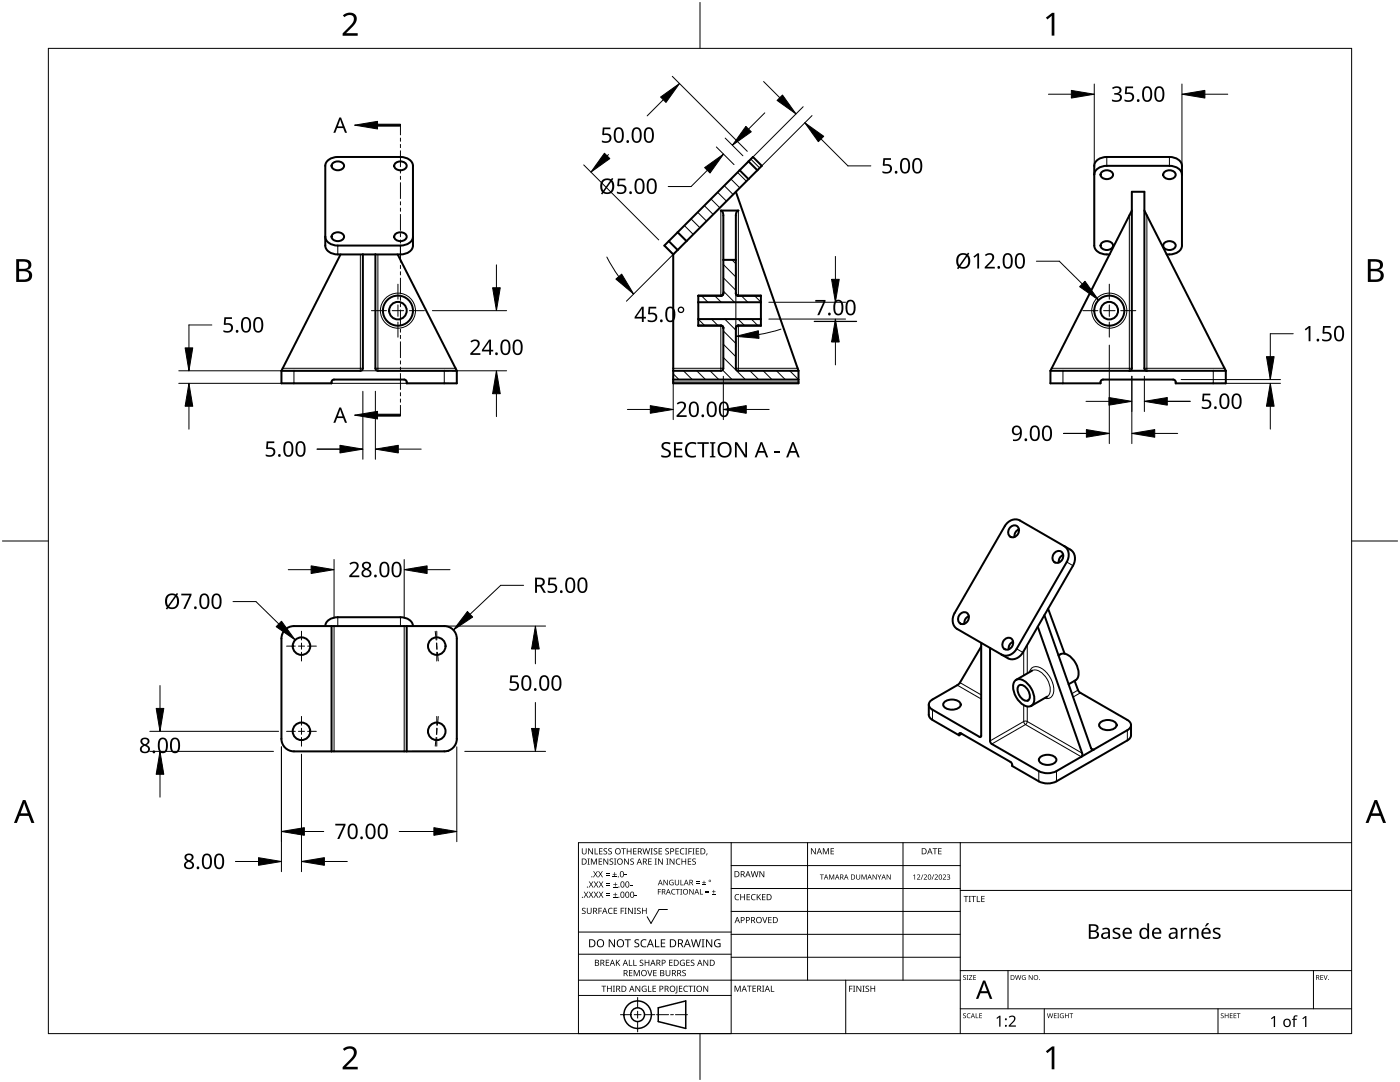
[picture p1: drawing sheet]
<svg xmlns="http://www.w3.org/2000/svg" width="279mm" height="216mm" viewBox="0 0 279 216" stroke-linecap="round" stroke-linejoin="round" font-family="sans-serif">
<g fill="none" stroke="#000" stroke-width=".4">
<path d="M65.3 32.2a2.82 2.82 0 0 1 2.1-.9h12.5a2.23 2.23 0 0 1 2.5 1.8v15.9a2.23 2.23 0 0 1-2.5 1.8h-12.5a2.23 2.23 0 0 1-2.5-1.8v-15.9zM66.4 32.6a1.38 1.38 0 0 1 2.3 .5 1.33 1.33 0 0 1-1.3 .9 1.33 1.33 0 0 1-1.2-.9zM78.9 32.6a1.38 1.38 0 0 1 2.3 .5 1.33 1.33 0 0 1-1.3 .9 1.33 1.33 0 0 1-1.2-.9zM146.9 38.3l12.5 35.7M147.6 34l1.8 1.7M149.4 32.2l1.7 1.8M150.3 31.3l1.7 1.8-17.6 17.7-1.8-1.8zM218.4 34.9a2.23 2.23 0 0 1 2.5-1.8h12.5a2.23 2.23 0 0 1 2.5 1.8M219.9 34.3a1.38 1.38 0 0 1 2.2 .6 1.33 1.33 0 0 1-1.2 .8 1.33 1.33 0 0 1-1.3-.8zM232.4 34.3a1.38 1.38 0 0 1 2.2 .6 1.33 1.33 0 0 1-1.2 .8 1.33 1.33 0 0 1-1.3-.8zM66.4 46.7a1.38 1.38 0 0 1 2.3 .5 1.33 1.33 0 0 1-1.3 .9 1.33 1.33 0 0 1-1.2-.9zM68 50.8l-11.8 23.2"/>
<path d="M72.4 50.8l-.1 22.9-.4 .3h-15.7M74.9 50.8l.1 22.9 .4 .3h15.8M78.9 46.7a1.38 1.38 0 0 1 2.3 .5 1.33 1.33 0 0 1-1.3 .9 1.33 1.33 0 0 1-1.2-.9zM79.4 50.8l11.8 23.2M82.4 47.2a2.23 2.23 0 0 1-2.5 1.8h-12.5a2.23 2.23 0 0 1-2.5-1.8M133.5 48.1l1.7 1.8M134.4 50.8v25.7h25v-2.5M135.2 46.3l1.8 1.8M144.4 58.5l-.1 .2-.4 .3h-4.5v6h4.5l.2 .1 .3 .4M144.4 51.9h2.5M146.9 58.5v.2l.5 .3h4.5v6h-4.5l-.5 .2v.3M147.3 59l-.3-.1-.1-.4v-15.5a.88 .88 0 0 1 .5-1h-3.5a.88 .88 0 0 1 .5 1l-.1 15.7-.4 .3h-4.5"/>
<path d="M147.3 59h.1M147.4 59h4.5M219.9 48.5a1.38 1.38 0 0 1 2.2 .5 1.33 1.33 0 0 1-1.2 .9 1.33 1.33 0 0 1-1.3-.9zM221.4 50.8a2.82 2.82 0 0 1-2.9-1.3l-.1-16.4a2.23 2.23 0 0 1 2.5-1.8h12.5a2.23 2.23 0 0 1 2.5 1.8v15.9a2.23 2.23 0 0 1-2.5 1.8h-.6M225.9 42l-16.3 32M228.4 42l16.2 32M232.4 48.5a1.38 1.38 0 0 1 2.2 .5 1.33 1.33 0 0 1-1.2 .9 1.33 1.33 0 0 1-1.3-.9zM56.2 74v2.5h10a.57 .57 0 0 1 .5-.8h14a.57 .57 0 0 1 .5 .8h10v-2.5M134.4 75.7h25M139.4 64.9h4.5l.4 .3v8.5l-.4 .3h-9.5M139.4 60.3h12.5M139.4 63.7h12.5"/>
<path d="M147.3 64.9l-.3 .2-.1 .4v8l.2 .4 12.3 .1M147.4 64.9h-.1M147.4 64.9h4.5M209.6 74v2.5h10a.57 .57 0 0 1 .5-.8h14a.57 .57 0 0 1 .5 .8h10v-2.5M209.6 74h35M225.4 74l.2-.1 .3-.4v-35.2h2.5v35.2l.1 .2 .4 .3M200.9 104.5a2.2 2.2 0 0 1 2.6-.6l10.1 5.8a2.31 2.31 0 0 1 .5 3.2l-10 17.3a2.31 2.31 0 0 1-3 1.1l-10.1-5.8a2.31 2.31 0 0 1-.5-3.2zM201.6 105.2a1.01 1.01 0 0 1 1.5-.1 1.01 1.01 0 0 1 .1 1.4 1.04 1.04 0 0 1-1.5 .6 1.04 1.04 0 0 1-.3-1.6zM203.3 105.6l-.7 .6-.1 .9M210.5 110.3a1.01 1.01 0 0 1 1.4-.1 1.01 1.01 0 0 1 .1 1.4 1.04 1.04 0 0 1-1.5 .6 1.04 1.04 0 0 1-.3-1.6zM212.2 110.7l-.7 .6-.2 1M212.4 109a2.31 2.31 0 0 1 .5 3.1l-10 17.4"/>
<path d="M57.1 125.5l1-.5 .6-.1h30a2.5 2.5 0 0 1 2.5 2.5v20a2.5 2.5 0 0 1-2.5 2.5h-30a2.5 2.5 0 0 1-2.5-2.5v-20a2.5 2.5 0 0 1 .9-1.9zM64.9 124.9a2.23 2.23 0 0 1 2.5-1.7h12.5a2.23 2.23 0 0 1 2.5 1.7M66.2 124.9v25M81.2 124.9v25M188.6 140a2.46 2.46 0 0 1 3 .3 .83 .83 0 0 1-.6 1.1 2.38 2.38 0 0 1-2.7-.5l-.1-.3zM191.6 122.5a1.01 1.01 0 0 1 1.5-.1 1.01 1.01 0 0 1 .1 1.5 1.04 1.04 0 0 1-1.5 .5 1.04 1.04 0 0 1-.3-1.6zM193.3 122.9l-.7 .7-.1 .9M195.8 128.3v18.7h-.3l-9.4-5.4a1.08 1.08 0 0 1-.7-1 1.08 1.08 0 0 1 .7-1l5.4-3.2 4.3-7.4M197.6 129.3v18.7l.3 .5 9.4 5.4a3.9 3.9 0 0 0 3.5 0l5-2.9M200.5 127.6a1.01 1.01 0 0 1 1.4-.1 1.01 1.01 0 0 1 .1 1.5 1.04 1.04 0 0 1-1.5 .5 1.04 1.04 0 0 1-.3-1.6zM202.2 128l-.7 .7-.2 .9M202.5 135.9a1.67 1.67 0 0 1 2.5 .4 3.7 3.7 0 0 1 1.1 4.3 1.67 1.67 0 0 1-2.5-.4 3.7 3.7 0 0 1-1.1-4.3z"/>
<path d="M202.9 129.5a2.31 2.31 0 0 1-3 1.1M203.4 136.7a1.81 1.81 0 0 1 2 1.5 1.07 1.07 0 0 1-.5 1.6 2.34 2.34 0 0 1-1.7-2.8zM206 133.8l-3.2 1.9M207.1 125l8.9 25.3v.4l-.2 .3M208.4 122.8l9.3 26.5 .3 .3h.3M209 139l-3.2 1.8M209.2 121.5l3.3 8.9M211.2 130.8a1.82 1.82 0 0 1 2.6 .4 3.7 3.7 0 0 1 1.1 4.3l-1.6 1M214.5 135.9l.6 1.8 .4 .5 9.5 5.5a1.08 1.08 0 0 1 .7 1 1.08 1.08 0 0 1-.7 1l-6.7 3.9M185.4 140.6v2a1.25 1.25 0 0 0 .7 1.1l5.3 3M191.9 146.4l-.5 .3M207.7 151a2.46 2.46 0 0 1 3 .3 .83 .83 0 0 1-.6 1.1 2.38 2.38 0 0 1-2.7-.5l-.1-.3z"/>
<path d="M218.3 149.6l-2.5 1.4M219.7 144.1a2.46 2.46 0 0 1 3.1 .3 .83 .83 0 0 1-.7 1.1 2.38 2.38 0 0 1-2.7-.5l-.1-.3zM225.7 144.7v2a1.25 1.25 0 0 1-.7 1l-14.2 8.2a3.9 3.9 0 0 1-3.5 0l-5.3-3.1v-.3l-.3-.5-9.9-5.7-.4 .1v.3"/>
<circle cx="79.4" cy="62" r="3"/>
<circle cx="79.4" cy="62" r="1.75"/>
<circle cx="221.4" cy="62" r="1.75"/>
<circle cx="221.4" cy="62" r="3"/>
<circle cx="60.2" cy="128.9" r="1.75"/>
<circle cx="87.2" cy="128.9" r="1.75"/>
<circle cx="60.2" cy="145.9" r="1.75"/>
<circle cx="87.2" cy="145.9" r="1.75"/>
</g>
<g fill="none" stroke="#000" stroke-width=".2">
<path d="M220.9 31.3v1.8M233.4 31.3v1.8M67.4 49v1.8M71.9 50.8v23.2M75.4 50.8v23.2M79.9 49v1.8M143.9 42v17M147.4 42v17M225.4 43v31M228.9 43v31M56.4 73.5h16M58.7 74v2.5"/>
<path d="M74.9 73.5h16M88.7 74v2.5M134.4 73.5h10M134.4 76.2h25M143.9 64.9v9.1M146.9 73.5h12.3M147.4 64.9v9.1M209.9 73.5h16M212.1 74v2.5M228.4 73.5h16M242.1 74v2.5M212.9 112.1l1.2 .8"/>
<path d="M66.7 124.9v25M67.4 123.2v1.7M79.9 123.2v1.7M80.7 124.9v25M191 136.7l4.8 2.8M191.6 136.2l4.2 2.5M202.9 129.5l1.2 .7M204.3 129.9v4.9M205 128.7v5.7M205.4 134.1l.1-.3a1.36 1.36 0 0 1 2.1-.6 5.1 5.1 0 0 1 2.6 5.3 1.32 1.32 0 0 1-1.8 .8M206 133.8a2.29 2.29 0 0 1 2.6 1.2 3.6 3.6 0 0 1 .7 3.7l-.3 .3M215.1 137.7l-1.2 .7"/>
<path d="M215.6 138.2l-1.4 .9M186.1 141.6v2.1M191.8 146.3l-.4 .2M195.8 146.8l-.3 .2M204.3 144h.7M204.3 144l.4 .6M204.3 144l-6.7 3.8M204.3 140.7v3.3M204.7 144.6l-6.8 3.9M204.7 144.6l11.1 6.4M205 141v3M205 144l11 6.3"/>
<path d="M205 144l-.3 .6M207.3 153.9v2M210.8 153.9v2M217.7 149.3l.6 .3M225 145.7v2"/>
<circle cx="79.4" cy="62" r="3.5"/>
<circle cx="221.4" cy="62" r="3.5"/>
</g>
<g fill="none" stroke="#000" stroke-width=".2">
<path d="M141.9 39.7l1.8 1.8M143.2 38.4l1.8 1.7M144.5 37l1.8 1.8M145.9 35.7l1.7 1.8M147.2 34.4l1.8 1.8M149.8 31.7l1.8 1.8M132.6 49l1.8 1.7M135.3 46.3l1.7 1.8M136.6 45l1.8 1.8M137.9 43.7l1.8 1.7M139.2 42.4l1.8 1.7M140 59l1.3 1.3"/>
<path d="M140.6 41l1.7 1.8M142.7 59l1.2 1.3M144.4 52.8l2.5 2.5M144.4 58.1l2.2 2.2M144.4 55.4l2.5 2.5M146.1 51.9l.8 .7M148 59l1.2 1.3M150.6 59l1.3 1.3M134.4 74.6l1.1 1.1M136.4 74l1.8 1.7M139.1 74l1.7 1.7M139.4 63.7l1.2 1.2"/>
<path d="M141.7 74l1.8 1.7M142 63.7l1.3 1.2M144.2 73.8l1.9 1.9M144.4 71.3l4.4 4.4M144.4 68.7l2.5 2.5M144.4 66l2.5 2.5M144.6 63.7l2.3 2.2M147.3 63.7l1.3 1.2M149.7 74l1.7 1.7M149.9 63.7l1.3 1.2M152.3 74l1.8 1.7M155 74l1.7 1.7"/>
<path d="M157.6 74l1.8 1.7"/>
</g>
<path d="M9.7 9.7h260v196.5h-260z" fill="none" stroke="#000" stroke-width=".2"/>
<path d="M139.7 .5v9.2M.5 108h9.2M269.7 108h9.2M139.7 206.2v9.2" fill="none" stroke="#000" stroke-width=".2"/>
<g fill="#000">
<path d="M68.4 3.1a1.64 1.64 0 0 1 2.8 .4 2.52 2.52 0 0 1-1.2 2.2l-.9 .9h2.3v.5h-3v-.4l1.2-1.2a1.95 1.95 0 0 0 .9-2.2 1.23 1.23 0 0 0-1.8 .1zM208.7 3.5l1.3-.9h.4v4.5h-.5v-4l-.9 .8zM68.4 209.3a1.64 1.64 0 0 1 2.8 .4 2.52 2.52 0 0 1-1.2 2.2l-.9 1h2.3v.5h-3v-.5l1.2-1.2a1.95 1.95 0 0 0 .9-2.1 1.23 1.23 0 0 0-1.8 .1zM208.7 209.8l1.3-1h.4v4.6h-.5v-4l-.9 .7z"/>
<path d="M3.2 51.7h1.3a1.28 1.28 0 0 1 1.7 1.3 1.04 1.04 0 0 1-.8 .9 1.23 1.23 0 0 1 1 1.5 1.23 1.23 0 0 1-1.6 .9h-1.6zM3.8 54.1v1.7h.9a.86 .86 0 0 0 1.1-.9 .86 .86 0 0 0-1.1-.8zM3.8 52.2v1.4h.8a.78 .78 0 0 0 1.1-.7 .78 .78 0 0 0-1.1-.7z"/>
<path d="M273 51.7h1.3a1.28 1.28 0 0 1 1.7 1.3 1.04 1.04 0 0 1-.9 .9 1.23 1.23 0 0 1 1 1.5 1.23 1.23 0 0 1-1.5 .9h-1.6zM273.6 54.1v1.7h.9a.86 .86 0 0 0 1.1-.9 .86 .86 0 0 0-1.2-.8zM273.6 52.2v1.4h.8a.78 .78 0 0 0 1-.7 .78 .78 0 0 0-1.1-.7z"/>
<path d="M4.6 159.6h.5l1.8 4.6h-.6l-.6-1.4h-1.8l-.5 1.4h-.6zM4.8 160.2l-.7 2.1h1.4z"/>
<path d="M274.3 159.6h.5l1.8 4.6h-.6l-.5-1.4h-1.8l-.6 1.4h-.6zM274.6 160.2l-.7 2.1h1.4z"/>
</g>
<g fill="none" stroke="#000" stroke-width=".2">
<path d="M145.9 168.1v38.1h-30.5v-38.1h154.3M145.9 172.7h45.7M145.9 177.3h45.7M161.2 168.1v27.5M180.2 168.1v27.5M191.6 168.1v38.1M191.6 177.7h78.1M115.4 198.6h30.5M115.4 195.6h76.2M115.4 190.4h30.5M115.4 186h30.5M127.3 199v2.1"/>
<path d="M133.2 181.5h-1.7l-1.6 2.8-.7-1.4M145.9 181.9h45.7M145.9 186.4h45.7M145.9 191h45.7M168.8 195.6v10.6M191.6 193.7h78.1M201.2 193.7v7.6M262.1 193.7v7.6M123.8 202.5h2.1M126.6 202.5h1.3M127.3 201.8v1.4M127.3 203.8v2.1"/>
<path d="M128.6 202.5h2.1M131 202.5h2.4M133.8 202.5h.6M134.8 202.5h2.4M191.6 201.3h78.1M208.4 201.3v4.9M243.1 201.3v4.9"/>
</g>
<g fill="#000">
<path d="M116.1 169.3h.2v.8a.32 .32 0 0 0 .3 .3 .32 .32 0 0 0 .3-.3v-.8h.2v.8a.47 .47 0 0 1-.5 .4 .47 .47 0 0 1-.5-.5zM116.5 177.9h.2l.3 .5 .3-.5h.1l-.4 .6 .4 .6h-.1l-.3-.5-.4 .5h-.1l.4-.6zM117.3 171.3h.4l-.1 .1v1l.1 .1h-.4l.1-.1v-1zM117.4 169.3h.2l.6 1v-1h.1v1.2h-.1l-.7-1v1h-.1zM117.5 177.9h.2l.3 .5 .3-.5h.1l-.4 .6 .4 .6h-.1l-.4-.5-.3 .5h-.1l.4-.6zM117.5 175.9h.2l.3 .5 .3-.5h.1l-.4 .6 .5 .6h-.2l-.3-.5-.4 .5h-.1l.4-.6zM117.9 171.3h.3l.3 1 .4-1h.2v1.2h-.1v-1l-.4 1h-.1l-.4-1v1h-.2zM118.7 169.3h.1v1h.6v.2h-.7zM118.4 173.8h.1l.3 .5 .3-.5h.2l-.4 .6 .4 .7h-.1l-.4-.6-.3 .6h-.1l.4-.7zM118.5 177.9h.2l.2 .5 .3-.5h.2l-.4 .6 .4 .6h-.1l-.4-.5-.3 .5h-.1l.4-.6zM118.5 175.9h.2l.3 .5 .3-.5h.1l-.4 .6 .4 .6h-.1l-.3-.5-.4 .5h-.1l.4-.6zM119.5 171.3h.7v.1h-.6v.4h.5v.2h-.5v.4h.6v.1h-.7z"/>
<path d="M119.6 169.3h.6v.1h-.5v.4h.5v.1h-.5v.4h.5v.2h-.6zM119.4 173.8h.1l.3 .5 .3-.5h.2l-.4 .6 .4 .7h-.1l-.4-.6-.3 .6h-.2l.5-.7zM119.5 177.9h.1l.3 .5 .3-.5h.2l-.4 .6 .4 .6h-.1l-.4-.5-.3 .5h-.1l.4-.6zM119.5 175.9h.2l.3 .5 .3-.5h.1l-.4 .6 .4 .6h-.1l-.4-.5-.3 .5h-.1l.4-.6zM120.9 174.6h.8v.1h-.8zM120.9 174.2h.8v.1h-.8zM121 178.7h.8v.1h-.8zM121 178.3h.8v.1h-.8zM121 176.6h.8v.1h-.8zM121 176.3h.8v.1h-.8zM120.5 169.4l.4-.1h.3l-.1 .1a.25 .25 0 0 0-.4-.1 .25 .25 0 0 0 0 .4 .4 .4 0 0 1 .5 .3 .4 .4 0 0 1-.3 .5 .4 .4 0 0 1-.5-.2h.2a.27 .27 0 0 0 .4-.1 .27 .27 0 0 0-.3-.3l-.2-.2zM120.4 171.3h.2l.6 1v-1h.2v1.2h-.2l-.6-1v1h-.2z"/>
<path d="M121.4 169.4l.5-.1h.2v.1a.25 .25 0 0 0-.4-.1 .25 .25 0 0 0 0 .4 .4 .4 0 0 1 .4 .3 .4 .4 0 0 1-.2 .5 .4 .4 0 0 1-.5-.2h.1a.27 .27 0 0 0 .5-.1 .27 .27 0 0 0-.4-.3l-.2-.2zM122.3 174.9h.8v.2h-.8zM122.4 179h.8v.1h-.8zM122.4 177h.8v.1h-.8zM121.7 171.4l.4-.1 .3 .1-.1 .1a.25 .25 0 0 0-.4-.1 .25 .25 0 0 0 0 .4 .4 .4 0 0 1 .5 .3 .4 .4 0 0 1-.3 .5 .4 .4 0 0 1-.5-.3l.2 .1a.27 .27 0 0 0 .4-.2 .27 .27 0 0 0-.3-.3l-.2-.2zM122.6 174h.1v.4h.4v.1h-.4v.4h-.1v-.4h-.3v-.1h.3zM122.7 178.1h.1v.4h.4v.1h-.4v.3h-.1v-.3h-.3v-.1h.3zM122.7 176.1h.2v.3h.3v.2h-.3v.3h-.2v-.3h-.3v-.2h.3zM122.5 171.3h.5l-.2 .1v1l.2 .1h-.5l.2-.1v-1zM124 169.3h.9v.1h-.4v1.1h-.1v-1.1h-.4zM124.7 174.5h.4v.2h-.4zM124.6 171.3h.1l.7 1v-1h.1v1.2h-.2l-.6-1v1h-.1z"/>
<path d="M125.7 176.6h.5v.1h-.5zM125.1 169.3h.1v.5h.7v-.5h.1v1.2h-.1v-.6h-.7v.6h-.1zM125.8 171.4l.5-.1 .2 .1v.1a.25 .25 0 0 0-.4-.1 .25 .25 0 0 0 0 .4 .4 .4 0 0 1 .4 .3 .4 .4 0 0 1-.2 .5 .4 .4 0 0 1-.5-.3l.1 .1a.27 .27 0 0 0 .5-.2 .27 .27 0 0 0-.4-.3l-.2-.2zM126.7 178.6h.4v.2h-.4zM126.4 169.3h.6v.1h-.5v.4h.5v.1h-.5v.4h.5v.2h-.6zM128.2 169.3h.2l.2 1 .3-1h.2l.2 1 .3-1h.1l-.3 1.2h-.1l-.3-1.1-.3 1.1h-.2zM129.4 171.3h.6v.1h-.5v.4h.5v.2h-.5v.4h.5v.1h-.6zM129.8 169.3h.5l-.2 .1v1l.2 .1h-.5l.2-.1v-1zM130.7 171.3h.4l-.1 .1v1l.1 .1h-.4l.1-.1v-1zM130.5 169.4l.4-.1h.3l-.1 .1a.25 .25 0 0 0-.4-.1 .25 .25 0 0 0 0 .4 .4 .4 0 0 1 .5 .3 .4 .4 0 0 1-.3 .5 .4 .4 0 0 1-.5-.2h.2a.27 .27 0 0 0 .4-.1 .27 .27 0 0 0-.3-.3l-.2-.2zM131.3 177.4h.6v.1h-.5v.4h.5v.1h-.5v.5h-.1zM131.4 169.3h.7v.1h-.5v.4h.5v.1h-.5v.4h.5v.2h-.7z"/>
<path d="M131.3 171.3h.2l.7 1-.1-1h.2v1.2h-.2l-.6-1v1h-.2zM132.4 175.6h.2l.6 .9v-.9h.1v1h-.2l-.6-.9v.9h-.1zM133 171.3h.4l-.1 .1v1l.1 .1h-.4l.1-.1v-1zM132.8 169.4l.4-.1h.3l-.1 .1a.25 .25 0 0 0-.3-.1 .25 .25 0 0 0 0 .4 .4 .4 0 0 1 .4 .3 .4 .4 0 0 1-.3 .5 .4 .4 0 0 1-.4-.2h.1a.27 .27 0 0 0 .5-.1 .27 .27 0 0 0-.4-.3l-.2-.2zM133.7 175.7l.5-.2 .2 .1v.1a.45 .45 0 0 0-.7 .4 .45 .45 0 0 0 .6 .4v-.3h-.2v-.1h.3v.5a.6 .6 0 0 1-.8-.1 .6 .6 0 0 1 .1-.8zM134.1 177.5l.4-.1h.3l-.1 .2a.44 .44 0 0 0-.6 .4 .44 .44 0 0 0 .6 .3 .52 .52 0 0 1-.7 0 .52 .52 0 0 1 .1-.8zM133.6 171.3h.2l.7 1v-1h.1v1.2h-.2l-.6-1v1h-.2zM134.9 177.4h.8v.1h-.4v1h-.1v-1h-.3zM135 171.5l.5-.2 .3 .1-.1 .1a.49 .49 0 0 0-.7 .4 .49 .49 0 0 0 .7 .5 .52 .52 0 0 1-.6 0 .52 .52 0 0 1-.2-.6zM134.8 169.3h.7v.1h-.6v.4h.5v.1h-.5v.4h.6v.2h-.7zM134.7 175.6h.1v.7a.28 .28 0 0 0 .3 .2 .28 .28 0 0 0 .3-.2v-.7h.1v.7a.42 .42 0 0 1-.4 .4 .42 .42 0 0 1-.4-.4zM135.8 175.6h.1v.9h.5v.1h-.6z"/>
<path d="M135.8 177.4h.3l-.1 .1v.9l.1 .1h-.3l.1-.1v-.9zM135.8 169.4l.5-.2 .3 .1-.1 .1a.49 .49 0 0 0-.7 .5 .49 .49 0 0 0 .8 .4 .52 .52 0 0 1-.7 .1 .52 .52 0 0 1-.2-.6zM136 171.3h.2v.5h.6v-.5h.1v1.2h-.1v-.5h-.6v.5h-.2zM136.7 169.3h.5l-.2 .1v1l.2 .1h-.5l.2-.1v-1zM137.4 169.3h.7v.1h-.6v.4h.5v.2h-.5v.5h-.1zM137.3 171.3h.6v.1h-.5v.4h.5v.2h-.5v.4h.5v.1h-.6zM137.6 177.4h.1l.6 .9v-.9h.1v1.1h-.1l-.6-.9v.9h-.1zM138.2 169.3h.4l-.1 .1v1l.1 .1h-.4l.1-.1v-1zM138.9 176.2h.7v.1h-.7zM138.9 175.9h.7v.1h-.7zM138.2 171.4l.4-.1 .3 .1-.1 .1a.25 .25 0 0 0-.4-.1 .25 .25 0 0 0 0 .4 .4 .4 0 0 1 .5 .3 .4 .4 0 0 1-.3 .5 .4 .4 0 0 1-.5-.3l.2 .1a.27 .27 0 0 0 .4-.2 .27 .27 0 0 0-.3-.3l-.2-.2zM138.9 169.3h.6v.1h-.5v.4h.5v.1h-.5v.4h.5v.2h-.6z"/>
<path d="M139.7 177.4h.1v1h.5v.1h-.6zM140.1 176.5h.8v.1h-.8zM140.4 175.7h.2v.3h.3v.2h-.3v.3h-.2v-.3h-.3v-.2h.3zM140.8 178h.7v.2h-.7zM140.8 177.7h.7v.1h-.7zM141 170.3h.2l-.3 .4zM142.1 178.4h.7v.1h-.7zM142.4 177.6h.1v.3h.3v.1h-.3v.3h-.1v-.3h-.3v-.1h.3zM146.8 178.6l.4-.2 .3 .1v.1a.49 .49 0 0 0-.7 .4 .49 .49 0 0 0 .7 .5 .52 .52 0 0 1-.7 0 .52 .52 0 0 1-.2-.6zM147.7 178.4h.2v.5h.6v-.5h.2v1.2h-.2v-.5h-.6v.5h-.2zM149 178.4h.7v.1h-.5v.4h.4v.2h-.4v.4h.5v.1h-.7zM150 178.6l.5-.2 .3 .1-.1 .1a.49 .49 0 0 0-.7 .4 .49 .49 0 0 0 .8 .5 .52 .52 0 0 1-.7 0 .52 .52 0 0 1-.2-.6z"/>
<path d="M149.8 173.8h.2l.2 1.1 .3-1.1h.2l.3 1.1 .2-1.1h.2l-.3 1.2h-.2l-.3-1-.3 1h-.1zM151 178.4h.2v.6l.5-.6h.2l-.5 .5 .5 .7h-.2l-.4-.6-.1 .6h-.2zM151.6 173.8h.1l.7 1v-1h.1v1.2h-.2l-.6-1v1h-.1zM152.1 178.4h.7v.1h-.6v.4h.5v.2h-.5v.4h.6v.1h-.7zM161.8 169.3h.2l.7 1v-1h.1v1.2h-.2l-.6-1v1h-.2zM163.6 174.5h.8v.1h-.3v.9h-.2v-.9h-.3zM164.2 169.3h.2l.4 .9 .4-.9h.2v1.2h-.1v-1.1l-.4 1.1h-.1l-.4-1.1v1.1h-.2zM165.5 174.5h.2l.3 .8 .3-.8h.2v1h-.1v-.9l-.5 .9-.3-.9v.9h-.1zM165.8 169.3h.6v.1h-.5v.4h.5v.1h-.5v.4h.5v.2h-.6zM170.9 174.5h.1v.7a.26 .26 0 0 0 .3 .2 .26 .26 0 0 0 .2-.2v-.7h.2v.7a.39 .39 0 0 1-.4 .3 .39 .39 0 0 1-.4-.4zM171.9 174.5h.2l.3 .8 .4-.8h.2v1h-.2v-.9l-.4 .9-.4-.9 .1 .9h-.2zM174.1 174.5h.2l.5 .8v-.8h.2v1h-.2l-.5-.8v.8h-.2z"/>
<path d="M175.1 174.5h.1l.3 .5 .3-.5h.1l-.3 .6v.4h-.2v-.4zM177 174.5h.1l.5 .8v-.8h.2v1h-.2l-.5-.8v.8h-.1zM182.2 174.7l.4-.2v1h-.1v-.9l-.2 .2zM183 174.6a.37 .37 0 0 1 .6 0 .37 .37 0 0 1-.2 .6l-.2 .2h.5v.1h-.7l.3-.4a.27 .27 0 0 0 .2-.3 .27 .27 0 0 0-.3-.2zM184.1 174.5h.2l-.4 1h-.1zM184.4 174.6a.37 .37 0 0 1 .6 0 .37 .37 0 0 1-.3 .6l-.2 .2h.5v.1h-.7l.3-.4a.27 .27 0 0 0 .3-.3 .27 .27 0 0 0-.4-.2zM186.3 174.5h.1l-.4 1h-.1zM186.1 169.3h.9v.1h-.3v1.1h-.2v-1.1h-.4zM186.5 174.6a.37 .37 0 0 1 .6 0 .37 .37 0 0 1-.2 .6l-.2 .2h.5v.1h-.7l.3-.4a.27 .27 0 0 0 .3-.3 .27 .27 0 0 0-.4-.2zM187.2 169.3h.7v.1h-.5v.4h.5v.1h-.5v.4h.5v.2h-.7zM188.2 174.6a.37 .37 0 0 1 .6 0 .37 .37 0 0 1-.3 .6l-.2 .2h.5v.1h-.7l.3-.4a.27 .27 0 0 0 .3-.3 .27 .27 0 0 0-.4-.2zM189 174.6a.32 .32 0 0 1 .5-.1 .32 .32 0 0 1-.1 .5 .32 .32 0 0 1 .2 .4 .32 .32 0 0 1-.5 .1l-.1-.1a.26 .26 0 0 0 .3 .1 .26 .26 0 0 0 .1-.4l-.3-.2a.23 .23 0 0 0 .3 0 .23 .23 0 0 0-.1-.4 .23 .23 0 0 0-.3 .2z"/>
<path d="M192.3 178.8h.9v.1h-.3v1.1h-.2v-1.1h-.4zM193.3 178.8h.5l-.2 .1v1l.2 .1h-.5l.2-.1v-1zM193.8 178.8h1v.1h-.4v1.1h-.2v-1.1h-.4zM194.9 178.8h.2v1.1h.5v.1h-.7zM195.8 178.8h.7v.1h-.5v.4h.5v.1h-.5v.5h.5v.1h-.7zM116.2 181.3l.4-.2 .3 .1-.1 .1a.25 .25 0 0 0-.4-.1 .25 .25 0 0 0 0 .4 .4 .4 0 0 1 .5 .3 .4 .4 0 0 1-.3 .5 .4 .4 0 0 1-.5-.2h.2a.27 .27 0 0 0 .4-.1 .27 .27 0 0 0-.3-.3l-.2-.2zM117.1 181.1h.2v.8a.32 .32 0 0 0 .3 .3 .32 .32 0 0 0 .3-.3v-.8h.2v.8a.47 .47 0 0 1-.5 .5 .47 .47 0 0 1-.5-.5zM119.4 181.1h.7v.2h-.5v.4h.5v.1h-.5v.6h-.2zM120 196.7h1v.1h-.4v1.1h-.2v-1.1h-.4zM120.9 191.5h.7v.1h-.6v.4h.5v.2h-.5v.4h.6v.1h-.7zM121.5 181.3l.4-.2 .4 .1-.1 .1a.49 .49 0 0 0-.7 .5 .49 .49 0 0 0 .7 .4 .52 .52 0 0 1-.6 .1 .52 .52 0 0 1-.3-.6zM121.1 196.7h.2v.5h.6v-.5h.2v1.2h-.2v-.6h-.6v.6h-.2z"/>
<path d="M121.5 187.4h.2l.9 1.3v-1.3h.1v1.6h-.2l-.8-1.3v1.3h-.2zM122.3 196.7h.4l-.1 .1v1l.1 .1h-.4l.2-.1v-1zM122.5 181.1h.7v.2h-.6v.4h.5v.1h-.5v.4h.6v.2h-.7zM122.9 191.5h.2v.6l.5-.6h.2l-.5 .5 .5 .7h-.2l-.4-.6-.1 .6h-.2zM123.9 181.1h.6v.2h-.5v.4h.5v.1h-.5v.6h-.1zM124.7 181.1h.4l-.2 .2v.9l.2 .2h-.4l.1-.2v-.9zM124.7 187.4h1.2v.2h-.5v1.4h-.2v-1.4h-.5zM125.5 191.5h.2v1.1h.5v.1h-.7zM125.5 193.6h.7v.1h-.5v.4h.5v.1h-.5v.4h.5v.2h-.7zM125.3 181.1h.2l.7 1.1-.1-1.1h.2v1.3h-.2l-.6-1v1h-.2zM126.4 191.5h.1v1.1h.6v.1h-.7zM126.5 181.1h.5l-.2 .2v.9l.2 .2h-.5l.2-.2v-.9z"/>
<path d="M126.5 193.6h.2l.4 1 .4-1h.2v1.2h-.2v-1.1l-.4 1.1h-.1l-.4-1.1v1.1h-.1zM126.7 187.6l.3-.2 .6 .1-.2 .1a.33 .33 0 0 0-.6 .2 .33 .33 0 0 0 .4 .4 .47 .47 0 0 1 .4 .6 .47 .47 0 0 1-.7 .2h-.3v-.2h.2a.35 .35 0 0 0 .6-.2 .35 .35 0 0 0-.5-.4l-.3-.2zM126.8 196.7h.2l.6 1v-1h.2v1.2h-.2l-.7-1 .1 1h-.2zM127.2 181.3l.4-.2 .3 .1-.1 .1a.25 .25 0 0 0-.4-.1 .25 .25 0 0 0 0 .4 .4 .4 0 0 1 .5 .3 .4 .4 0 0 1-.3 .5 .4 .4 0 0 1-.5-.2h.2a.27 .27 0 0 0 .4-.1 .27 .27 0 0 0-.3-.3l-.2-.2zM127.7 191.6l.4-.1 .3 .1-.1 .1a.25 .25 0 0 0-.3-.1 .25 .25 0 0 0 0 .4 .4 .4 0 0 1 .4 .3 .4 .4 0 0 1-.3 .5 .4 .4 0 0 1-.4-.3l.1 .1a.27 .27 0 0 0 .5-.2 .27 .27 0 0 0-.4-.3l-.2-.2zM128 187.6l.6-.2 .4 .1-.1 .2a.63 .63 0 0 0-.9 .5 .63 .63 0 0 0 1 .6v.2a.83 .83 0 0 1-1.1-.3 .83 .83 0 0 1 .1-1.1zM128.2 196.8l.6-.1 .2 .1v.1a.5 .5 0 0 0-.8 .4 .5 .5 0 0 0 .7 .5v-.4h-.3v-.1h.4v.6a.66 .66 0 0 1-.8-.2 .66 .66 0 0 1 0-.9zM128.1 181.1h.2v.6h.6v-.6h.2v1.3h-.2v-.6h-.6v.6h-.2zM129.2 193.6h.1l.4 1 .3-1h.2l-.4 1.2h-.2zM129.3 196.7h.2v1.1h.5v.1h-.7zM128.7 191.5h.1v.5h.6v-.5h.2v1.2h-.2v-.5h-.6v.5h-.1zM130.7 187.4h.2v1.4h.7v.2h-.9z"/>
<path d="M130.2 196.7h.7v.1h-.5v.4h.5v.1h-.5v.5h.5v.1h-.7zM130.4 193.6h.6v.1h-.5v.4h.5v.1h-.5v.4h.5v.2h-.6zM131.9 187.4h.9v.2h-.7v.5h.6v.2h-.6v.5h.7v.2h-.9zM132.8 193.6h.2v.7a.32 .32 0 0 0 .3 .4 .32 .32 0 0 0 .3-.4v-.7h.2v.7a.47 .47 0 0 1-.5 .5 .47 .47 0 0 1-.5-.5zM133.5 191.5h.7v.1h-.5v.4h.5v.2h-.5v.4h.5v.1h-.7zM135 196.7h.2v1.3l-.1 .2h-.3l-.1-.1 .3-.2zM135.5 196.7h.7v.1h-.5v.4h.4v.1h-.4v.5h.5v.1h-.7zM135.8 191.7l.5-.2 .4 .1-.1 .1a.5 .5 0 0 0-.8 .4 .5 .5 0 0 0 .7 .5v-.4h-.2v-.1h.4v.6a.66 .66 0 0 1-.9-.1 .66 .66 0 0 1 0-.9zM136.2 193.7l.4-.2 .3 .1-.1 .1a.25 .25 0 0 0-.4-.1 .25 .25 0 0 0 0 .4 .4 .4 0 0 1 .5 .3 .4 .4 0 0 1-.3 .5 .4 .4 0 0 1-.5-.2h.2a.27 .27 0 0 0 .5-.1 .27 .27 0 0 0-.4-.3l-.2-.2zM136.5 196.8l.5-.1 .3 .1-.1 .1a.49 .49 0 0 0-.7 .4 .49 .49 0 0 0 .8 .4 .52 .52 0 0 1-.7 .1 .52 .52 0 0 1-.2-.6zM137 191.5h.6v.1h-.5v.4h.5v.2h-.5v.4h.5v.1h-.6zM137.4 196.7h.9v.1h-.4v1.1h-.1v-1.1h-.4z"/>
<path d="M137.9 191.6l.4-.1 .3 .1-.1 .1a.25 .25 0 0 0-.4-.1 .25 .25 0 0 0 0 .4 .4 .4 0 0 1 .5 .3 .4 .4 0 0 1-.3 .5 .4 .4 0 0 1-.5-.3l.2 .1a.27 .27 0 0 0 .4-.2 .27 .27 0 0 0-.3-.3l-.2-.2zM138.4 196.7h.4l-.1 .1v1l.1 .1h-.4l.1-.1v-1zM137.9 187.4h.2l.3 1.4 .4-1.4h.2l.4 1.4 .3-1.4h.2l-.4 1.6h-.2l-.4-1.3-.4 1.3h-.2zM140 187.4h.6l-.2 .2v1.3l.2 .1h-.6l.2-.1v-1.3zM140.4 196.7h.1l.7 1v-1h.1v1.2h-.1l-.7-1v1h-.1zM140.4 191.5h.2l.6 1v-1h.1v1.2h-.1l-.7-1v1h-.1zM140.9 187.4h.2l.9 1.3v-1.3h.1v1.6h-.2l-.8-1.3v1.3h-.2zM142.7 187.6l.7-.2 .4 .1-.1 .2a.65 .65 0 0 0-1 .5 .65 .65 0 0 0 .9 .6v-.4h-.3v-.2h.5v.7a.86 .86 0 0 1-1.1-.1 .86 .86 0 0 1 0-1.2zM146.6 196.7h.2l.4 1 .4-1h.2v1.2h-.1v-1.1l-.4 1.1h-.2l-.4-1.1v1.1h-.1zM149.1 196.7h.9v.1h-.4v1.1h-.1v-1.1h-.4zM150.2 196.7h.7v.1h-.6v.4h.5v.1h-.5v.5h.6v.1h-.7zM152.1 183h.2l.3 1 .4-1h.1l-.4 1.2h-.1z"/>
<path d="M152.1 196.7h.4l-.1 .1v1l.1 .1h-.4l.1-.1v-1zM153.8 196.7h.2v1.1h.5v.1h-.7zM153.3 183h.7v.1h-.5v.4h.5v.1h-.5v.5h.5v.1h-.7zM169.5 196.7h.6v.1h-.5v.5h.5v.1h-.5v.5h-.1zM170.2 196.7h.5l-.2 .1v1l.2 .1h-.5l.2-.1v-1zM170.9 196.7h.2l.6 1v-1h.2v1.2h-.2l-.6-1v1h-.2zM172.1 196.7h.5l-.2 .1v1l.2 .1h-.5l.2-.1v-1zM172.8 196.8l.4-.1h.2v.2a.25 .25 0 0 0-.4-.1 .25 .25 0 0 0 0 .4 .4 .4 0 0 1 .5 .3 .4 .4 0 0 1-.3 .4 .4 .4 0 0 1-.5-.2l.2 .1a.27 .27 0 0 0 .4-.2 .27 .27 0 0 0-.3-.3l-.3-.2zM173.7 196.7h.2v.5h.6v-.5h.2v1.2h-.2v-.6h-.6v.6h-.2zM192.2 194.7l.4-.1h.2l-.1 .1a.24 .24 0 0 0-.3 0 .24 .24 0 0 0-.1 .3 .24 .24 0 0 0 .4 .1 .31 .31 0 0 1 0 .4 .31 .31 0 0 1-.5-.1 .24 .24 0 0 0 .3 .1 .24 .24 0 0 0 .1-.3l-.4-.3zM192.9 194.6h.4l-.1 .1v.7l.1 .1h-.4l.1-.1v-.7zM193.4 194.6h.6l-.5 .8h.6v.1h-.7l.5-.8h-.5z"/>
<path d="M194.2 194.6h.6v.1h-.4v.3h.4v.1h-.4v.3h.4v.1h-.6zM202.6 194.6h.1l.2 .8 .2-.8h.2l.2 .8 .2-.8h.1l-.2 .9h-.2l-.2-.8-.2 .8h-.2zM204 194.7l.4-.1h.3l-.1 .1a.4 .4 0 0 0-.6 .4 .4 .4 0 0 0 .6 .3v-.3l-.2-.1h.3v.5a.53 .53 0 0 1-.7-.1 .53 .53 0 0 1 0-.7zM205.3 194.6h.1l.6 .8v-.8h.1v.9h-.2l-.5-.8v.8h-.1zM222.2 185.3a1.29 1.29 0 0 1 1.4 0l-.2 .2-.4-.1a.35 .35 0 0 0-.6 .2 .35 .35 0 0 0 .4 .4l.2 .1a.66 .66 0 0 1 .6 .8 .66 .66 0 0 1-.9 .5l-.6-.2v-.3l.7 .2 .4-.2v-.3l-.5-.3a.65 .65 0 0 1-.5-1zM235.7 185.1h.3v.4l.4-.3 .6-.1-.1 .4h-.5l-.3 .3-.1 1.5h-.3zM237.4 185.1h.2l.1 .3a.83 .83 0 0 1 .9-.3 .83 .83 0 0 1 .6 .8v1.4h-.3v-1.4a.59 .59 0 0 0-.8-.5 .59 .59 0 0 0-.4 .8v1.1h-.3zM240.9 184.2h.4l-.6 .7h-.2zM242.2 185.3a1.29 1.29 0 0 1 1.4 0l-.2 .2-.4-.1a.35 .35 0 0 0-.6 .2 .35 .35 0 0 0 .4 .4l.2 .1a.66 .66 0 0 1 .6 .8 .66 .66 0 0 1-.9 .5l-.7-.2v-.3l.7 .2 .5-.2v-.3l-.5-.3a.65 .65 0 0 1-.5-1zM263.5 194.6h.6v.1h-.5v.3h.4v.1h-.4v.3h.5v.1h-.6zM264.1 194.6h.2l.2 .8 .3-.8h.2l-.4 .9h-.1zM192.2 202.3l.4-.1h.2l-.1 .1a.24 .24 0 0 0-.3 0 .24 .24 0 0 0-.1 .3 .24 .24 0 0 0 .4 .1 .31 .31 0 0 1 0 .5 .31 .31 0 0 1-.5-.2 .24 .24 0 0 0 .3 .1 .24 .24 0 0 0 .1-.3l-.4-.2z"/>
<path d="M193.1 202.3l.3-.1h.3l-.1 .1a.39 .39 0 0 0-.5 .4 .39 .39 0 0 0 .5 .3 .46 .46 0 0 1-.6 0 .46 .46 0 0 1 .1-.7zM194.7 202.2h.1v.8h.5v.2h-.6zM195.4 202.2h.6v.1h-.4v.3h.4v.1h-.4v.4h.4v.1h-.6zM198.9 203.1l.5-.4h.3v2.2h-.3v-1.9l-.4 .3zM201.3 202.9a.76 .76 0 0 1 1.2 0 .76 .76 0 0 1-.3 1.1l-.6 .6h1.1v.3h-1.4v-.3l.8-.8a.52 .52 0 0 0 .2-.8 .52 .52 0 0 0-.8 .1zM209 202.2h.1l.2 .8 .2-.8h.1l.3 .8 .2-.8h.1l-.3 1h-.1l-.2-.9-.3 .9h-.1zM210.3 202.2h.6v.1h-.4v.3h.3v.1h-.3v.4h.4v.1h-.6zM211 202.2h.4l-.2 .1v.8l.2 .1h-.4l.1-.1v-.8zM211.6 202.3l.7-.1-.1 .1a.4 .4 0 0 0-.6 .4 .4 .4 0 0 0 .6 .3v-.2l-.2-.2h.3v.5a.53 .53 0 0 1-.7-.1 .53 .53 0 0 1 0-.7zM212.5 202.2h.2v.4h.5v-.4h.1v1h-.1v-.5h-.5v.5h-.2zM213.4 202.2h.8v.1h-.3v.9h-.2v-.9h-.3zM243.7 202.3l.3-.1h.2v.1a.24 .24 0 0 0-.3 0 .24 .24 0 0 0-.1 .3 .24 .24 0 0 0 .3 .1 .31 .31 0 0 1 0 .5 .31 .31 0 0 1-.5-.2 .24 .24 0 0 0 .4 .1 .24 .24 0 0 0 0-.3l-.3-.2z"/>
<path d="M244.4 202.2h.2v.4h.5v-.4h.1v1h-.1v-.5h-.5v.5h-.2zM245.4 202.2h.6v.1h-.4v.3h.4v.1h-.4v.4h.4v.1h-.6zM246.2 202.2h.5v.1h-.4v.3h.4v.1h-.4v.4h.4v.1h-.5zM246.8 202.2h.8v.1h-.3v.9h-.2v-.9h-.3zM253.7 203.2l.6-.5h.2v2.2h-.3v-1.9l-.4 .4zM258.2 202.7l.3-.1h.5l-.1 .3-.4-.1-.1 .2v.3h.4v.2h-.4v1.4h-.3v-1.4h-.3l.3-.2zM259.9 203.2l.6-.5h.2v2.2h-.2v-1.9l-.5 .4z"/>
<path d="M116.1 171.3h.4a.61 .61 0 0 1 .6 .6 .61 .61 0 0 1-.6 .6h-.4zM116.3 171.4v1h.1a.48 .48 0 0 0 .5-.5 .48 .48 0 0 0-.4-.5z"/>
<path d="M122.7 169.9a.61 .61 0 0 1 1.2 0 .61 .61 0 0 1-1.2 0zM122.9 169.9a.45 .45 0 0 0 .9 0 .45 .45 0 0 0-.9 0z"/>
<path d="M123.1 171.9a.61 .61 0 0 1 1.2 0 .61 .61 0 0 1-1.2 0zM123.3 171.9a.45 .45 0 0 0 .9 0 .45 .45 0 0 0-.9 0z"/>
<path d="M123.9 173.9a.5 .5 0 0 1 .6 .1 .5 .5 0 0 1 0 .7 .44 .44 0 0 1-.6 .3 .44 .44 0 0 1-.2-.6zM123.9 174a.48 .48 0 0 0-.1 .6 .48 .48 0 0 0 .5 .3v-.8l-.1-.1z"/>
<path d="M124 178a.5 .5 0 0 1 .6 .1 .5 .5 0 0 1 0 .6 .44 .44 0 0 1-.6 .4 .44 .44 0 0 1-.2-.6zM124.1 178.1a.48 .48 0 0 0-.2 .6 .48 .48 0 0 0 .5 .3v-.8l-.1-.2z"/>
<path d="M124 176a.5 .5 0 0 1 .6 .1 .5 .5 0 0 1 0 .6 .44 .44 0 0 1-.6 .4 .44 .44 0 0 1-.2-.7zM124.1 176.1a.48 .48 0 0 0-.2 .5 .48 .48 0 0 0 .5 .3v-.7l-.1-.2z"/>
<path d="M124.9 178a.5 .5 0 0 1 .7 .1 .5 .5 0 0 1 0 .6 .44 .44 0 0 1-.6 .4 .44 .44 0 0 1-.2-.6zM125 178.1a.48 .48 0 0 0-.1 .6 .48 .48 0 0 0 .4 .3l.1-.8-.2-.2z"/>
<path d="M124.9 176a.5 .5 0 0 1 .7 .1 .5 .5 0 0 1 0 .6 .44 .44 0 0 1-.6 .4 .44 .44 0 0 1-.2-.7zM125 176.1a.48 .48 0 0 0-.1 .5 .48 .48 0 0 0 .5 .3v-.7l-.1-.2z"/>
<path d="M125.9 178a.5 .5 0 0 1 .6 .1 .5 .5 0 0 1 0 .6 .44 .44 0 0 1-.5 .4 .44 .44 0 0 1-.2-.6zM126 178.1a.48 .48 0 0 0-.2 .6 .48 .48 0 0 0 .5 .3l.1-.8-.2-.2z"/>
<path d="M127.3 169.3h.3a.35 .35 0 0 1 .5 .2 .35 .35 0 0 1-.3 .4l.4 .6h-.2l-.3-.5h-.3v.5h-.1zM127.4 169.4v.4h.2a.23 .23 0 0 0 .3-.2 .23 .23 0 0 0-.3-.2z"/>
<path d="M127.5 171.3h.2l.4 1.2h-.1l-.2-.4h-.4l-.2 .4h-.1zM127.6 171.5l-.2 .5h.4z"/>
<path d="M128.3 171.3h.3a.35 .35 0 0 1 .5 .2 .35 .35 0 0 1-.3 .5l.4 .5h-.2l-.3-.5h-.2v.5h-.2zM128.5 171.4v.5h.1a.23 .23 0 0 0 .3-.2 .23 .23 0 0 0-.3-.3z"/>
<path d="M131.7 175.5h.1l.5 1.1h-.2l-.1-.3h-.4l-.2 .3h-.1zM131.8 175.7l-.2 .5h.3z"/>
<path d="M132.1 177.4h.3a.31 .31 0 0 1 .4 .2 .31 .31 0 0 1-.2 .4l.3 .5h-.2l-.3-.5h-.2v.5h-.1zM132.2 177.5v.4h.2a.21 .21 0 0 0 .2-.2 .21 .21 0 0 0-.2-.2z"/>
<path d="M133.3 177.4h.1l.5 1.1h-.2l-.1-.4h-.4l-.2 .4h-.1zM133.4 177.5l-.2 .5h.4z"/>
<path d="M133.8 169.3h.3a.41 .41 0 0 1 .4 .5 .41 .41 0 0 1-.6 .2v.5h-.1zM133.9 169.4v.5a.29 .29 0 0 0 .5-.3 .29 .29 0 0 0-.5-.2z"/>
<path d="M136.9 175.5h.1l.4 1.1h-.1l-.1-.3h-.5l-.1 .3h-.1zM137 175.7l-.2 .5h.3z"/>
<path d="M136.2 177.9a.55 .55 0 0 1 1.1 0 .55 .55 0 0 1-1.1 0zM136.4 177.9a.45 .45 0 0 0 .9 0 .45 .45 0 0 0-.9 0z"/>
<path d="M137.6 175.6h.3a.31 .31 0 0 1 .4 .2 .31 .31 0 0 1-.2 .4l.3 .4h-.2l-.3-.4h-.2v.4h-.1zM137.7 175.7v.4h.2a.21 .21 0 0 0 .2-.2 .21 .21 0 0 0-.2-.2z"/>
<path d="M139 177.4h.1l.4 1.1h-.1l-.1-.4h-.5l-.1 .4h-.1zM139.1 177.5l-.2 .5h.3z"/>
<path d="M139.8 169.3h.4a.61 .61 0 0 1 .6 .6 .61 .61 0 0 1-.7 .6h-.3zM140 169.4v.9h.1a.48 .48 0 0 0 .5-.4 .48 .48 0 0 0-.4-.5z"/>
<path d="M141.4 175.8a.25 .25 0 0 1 .5 0 .25 .25 0 0 1-.5 0zM141.5 175.8a.15 .15 0 0 0 .3 0 .15 .15 0 0 0-.3 0z"/>
<path d="M146.6 173.8h.4a.61 .61 0 0 1 .6 .6 .61 .61 0 0 1-.7 .6h-.3zM146.7 174v.9h.2a.48 .48 0 0 0 .5-.5 .48 .48 0 0 0-.5-.4z"/>
<path d="M147.8 173.8h.4a.35 .35 0 0 1 .4 .3 .35 .35 0 0 1-.2 .4l.3 .5h-.2l-.3-.5h-.2v.5h-.2zM148 174v.4h.2a.23 .23 0 0 0 .3-.2 .23 .23 0 0 0-.3-.2z"/>
<path d="M149.2 173.8h.1l.5 1.2h-.1l-.2-.3h-.5l-.1 .3h-.2zM149.3 174l-.2 .5h.4z"/>
<path d="M153 178.4h.4a.61 .61 0 0 1 .6 .6 .61 .61 0 0 1-.6 .6h-.4zM153.2 178.5v1h.1a.48 .48 0 0 0 .5-.5 .48 .48 0 0 0-.4-.5z"/>
<path d="M163.4 169.2h.2l.5 1.3h-.2l-.2-.4h-.4l-.2 .4h-.1zM163.5 169.4l-.2 .6h.4z"/>
<path d="M164.8 174.5h.1l.4 1h-.1l-.1-.3h-.4l-.2 .3h-.1zM164.9 174.6l-.2 .5h.3z"/>
<path d="M167 174.5h.1l.4 1h-.1l-.1-.3h-.4l-.1 .3h-.2zM167.1 174.6l-.2 .5h.3z"/>
<path d="M167.7 174.5h.3a.29 .29 0 0 1 .3 .2 .29 .29 0 0 1-.2 .4l.3 .4h-.1l-.3-.4h-.2v.4h-.1zM167.8 174.6v.4h.2a.2 .2 0 0 0 .2-.2 .2 .2 0 0 0-.3-.2z"/>
<path d="M168.8 174.5h.1l.4 1h-.1l-.1-.3h-.4l-.1 .3h-.2zM168.9 174.6l-.2 .5h.3z"/>
<path d="M169.8 174.5h.4a.51 .51 0 0 1 .5 .5 .51 .51 0 0 1-.6 .5h-.3zM170 174.6v.8h.3l.2-.3v-.3z"/>
<path d="M173.5 174.5h.1l.4 1h-.1l-.2-.3h-.4l-.1 .3h-.1zM173.5 174.6l-.1 .5h.3z"/>
<path d="M176.3 174.5h.1l.4 1h-.1l-.1-.3h-.5l-.1 .3h-.1zM176.4 174.6l-.2 .5h.3z"/>
<path d="M184 169.3h.3a.61 .61 0 0 1 .6 .6 .61 .61 0 0 1-.6 .6h-.3zM184.1 169.4v.9h.2a.48 .48 0 0 0 .5-.4 .48 .48 0 0 0-.5-.5z"/>
<path d="M185.3 174.6h.4l.1 .5a.38 .38 0 0 1-.4 .4 .38 .38 0 0 1-.2-.6zM185.4 174.6l-.1 .1a.39 .39 0 0 0-.1 .4 .39 .39 0 0 0 .4 .3 .4 .4 0 0 0 .2-.5 .4 .4 0 0 0-.4-.3z"/>
<path d="M185.5 169.2h.1l.5 1.3h-.1l-.2-.4h-.5l-.1 .4h-.2zM185.6 169.4l-.2 .6h.4z"/>
<path d="M187.5 174.6h.4l.1 .5a.38 .38 0 0 1-.4 .4 .38 .38 0 0 1-.3-.6zM187.5 174.6v.1a.39 .39 0 0 0-.1 .4 .39 .39 0 0 0 .4 .3 .4 .4 0 0 0 .2-.5 .4 .4 0 0 0-.5-.3z"/>
<path d="M118.4 181.1h.3a.35 .35 0 0 1 .4 .3 .35 .35 0 0 1-.2 .4l.3 .6h-.1l-.3-.5h-.3v.5h-.1zM118.5 181.3v.4h.2a.23 .23 0 0 0 .3-.2 .23 .23 0 0 0-.3-.2z"/>
<path d="M118.7 191.5h.4a.31 .31 0 0 1 .4 .2 .31 .31 0 0 1-.2 .4 .33 .33 0 0 1 .3 .4 .33 .33 0 0 1-.4 .2h-.5zM118.9 192.2v.4h.2a.23 .23 0 0 0 .3-.2 .23 .23 0 0 0-.3-.2zM118.9 191.6v.4h.2a.21 .21 0 0 0 .3-.2 .21 .21 0 0 0-.3-.2z"/>
<path d="M117.6 187.4h.5a.79 .79 0 0 1 .7 .8 .79 .79 0 0 1-.8 .8h-.4zM117.8 187.6v1.2h.2a.62 .62 0 0 0 .6-.6 .62 .62 0 0 0-.6-.6z"/>
<path d="M119.8 191.5h.4a.35 .35 0 0 1 .4 .3 .35 .35 0 0 1-.2 .4l.3 .5h-.2l-.3-.5h-.2v.5h-.2zM120 191.6v.5h.2a.23 .23 0 0 0 .3-.2 .23 .23 0 0 0-.3-.3z"/>
<path d="M119.3 187.6a.77 .77 0 0 1 1.1 .1 .77 .77 0 0 1-.2 1.1 .77 .77 0 0 1-1-.2l-.1-.6zM119.5 187.7a.63 .63 0 0 0-.2 .8 .63 .63 0 0 0 .8 .3 .63 .63 0 0 0 .2-.9 .63 .63 0 0 0-.8-.2z"/>
<path d="M120.6 181.1h.2l.4 1.3h-.1l-.2-.4h-.4l-.2 .4h-.1zM120.7 181.3l-.2 .6h.4z"/>
<path d="M122.1 191.5h.2l.5 1.2h-.2l-.1-.3h-.5l-.2 .3h-.1zM122.2 191.7l-.2 .5h.4z"/>
<path d="M123 196.7h.3a.35 .35 0 0 1 .4 .2 .35 .35 0 0 1-.2 .5l.3 .5h-.1l-.3-.5h-.3v.5h-.1zM123.1 196.8v.5h.2a.23 .23 0 0 0 .3-.3 .23 .23 0 0 0-.3-.2z"/>
<path d="M123.3 187.6a.77 .77 0 0 1 1.1 .1 .77 .77 0 0 1-.2 1.1 .77 .77 0 0 1-1.1-.2v-.6zM123.5 187.7a.63 .63 0 0 0-.2 .8 .63 .63 0 0 0 .8 .3 .63 .63 0 0 0 .2-.9 .63 .63 0 0 0-.8-.2z"/>
<path d="M124.5 193.6h.3a.35 .35 0 0 1 .4 .2 .35 .35 0 0 1-.2 .4l.3 .6h-.1l-.3-.5h-.3v.5h-.1zM124.6 193.7v.4h.2a.23 .23 0 0 0 .3-.2 .23 .23 0 0 0-.3-.2z"/>
<path d="M124 196.7h.4a.61 .61 0 0 1 .6 .6 .61 .61 0 0 1-.6 .6h-.4zM124.2 196.8v1h.2a.48 .48 0 0 0 .5-.5 .48 .48 0 0 0-.5-.5z"/>
<path d="M124.7 191.5h.2l.4 1.2h-.1l-.2-.3h-.4l-.2 .3h-.1zM124.8 191.7l-.2 .5h.4z"/>
<path d="M126 196.7h.2l.4 1.2h-.1l-.2-.4h-.4l-.2 .4h-.1zM126.1 196.8l-.2 .6h.4z"/>
<path d="M127.9 194.2a.61 .61 0 0 1 1.2 0 .61 .61 0 0 1-1.2 0zM128.1 194.2a.45 .45 0 0 0 .9 0 .45 .45 0 0 0-.9 0z"/>
<path d="M129.7 187.4h.2l.6 1.6h-.2l-.2-.5h-.6l-.2 .5h-.2zM129.8 187.6l-.3 .7h.5z"/>
<path d="M130.2 191.5h.2l.4 1.2h-.1l-.2-.3h-.4l-.2 .3h-.1zM130.3 191.7l-.2 .5h.4z"/>
<path d="M131 191.5h.3a.35 .35 0 0 1 .5 .3 .35 .35 0 0 1-.3 .4l.4 .5h-.2l-.3-.5h-.2v.5h-.2zM131.2 191.6v.5h.1a.23 .23 0 0 0 .3-.2 .23 .23 0 0 0-.3-.3z"/>
<path d="M131.8 193.6h.3a.31 .31 0 0 1 .4 .1 .31 .31 0 0 1-.2 .4 .33 .33 0 0 1 .3 .4 .33 .33 0 0 1-.4 .3h-.4zM131.9 194.2v.4h.3a.23 .23 0 0 0 .2-.2 .23 .23 0 0 0-.3-.2zM131.9 193.7v.4h.2a.21 .21 0 0 0 .3-.2 .21 .21 0 0 0-.3-.2z"/>
<path d="M131.6 196.7h.3a.41 .41 0 0 1 .5 .5 .41 .41 0 0 1-.6 .2v.5h-.2zM131.8 196.8v.5a.29 .29 0 0 0 .4-.2 .29 .29 0 0 0-.4-.3z"/>
<path d="M132.6 196.7h.4a.35 .35 0 0 1 .4 .2 .35 .35 0 0 1-.2 .5l.3 .5h-.2l-.3-.5h-.2v.5h-.2zM132.8 196.8v.5h.2a.23 .23 0 0 0 .3-.3 .23 .23 0 0 0-.3-.2z"/>
<path d="M132.1 191.5h.3a.41 .41 0 0 1 .4 .5 .41 .41 0 0 1-.6 .3v.4h-.1zM132.2 191.6v.5a.29 .29 0 0 0 .5-.2 .29 .29 0 0 0-.5-.3z"/>
<path d="M134.1 193.6h.3a.35 .35 0 0 1 .5 .2 .35 .35 0 0 1-.3 .4l.4 .6h-.2l-.3-.5h-.2v.5h-.2zM134.3 193.7v.4h.1a.23 .23 0 0 0 .3-.2 .23 .23 0 0 0-.3-.2z"/>
<path d="M133.6 197.3a.61 .61 0 0 1 1.2 0 .61 .61 0 0 1-1.2 0zM133.8 197.3a.45 .45 0 0 0 .9 0 .45 .45 0 0 0-.9 0z"/>
<path d="M133.7 187.4h.5a.79 .79 0 0 1 .7 .8 .79 .79 0 0 1-.8 .8h-.4zM133.9 187.6v1.2h.2a.62 .62 0 0 0 .6-.6 .62 .62 0 0 0-.6-.6z"/>
<path d="M135.2 193.6h.3a.35 .35 0 0 1 .4 .2 .35 .35 0 0 1-.2 .4l.3 .6h-.2l-.2-.5h-.3v.5h-.1zM135.3 193.7v.4h.2a.23 .23 0 0 0 .3-.2 .23 .23 0 0 0-.3-.2z"/>
<path d="M134.5 191.5h.4a.61 .61 0 0 1 .6 .6 .61 .61 0 0 1-.7 .6h-.3zM134.6 191.6v1h.2a.48 .48 0 0 0 .5-.5 .48 .48 0 0 0-.5-.5z"/>
<path d="M135.3 187.4h.4a.45 .45 0 0 1 .6 .3 .45 .45 0 0 1-.3 .6l.4 .7h-.2l-.4-.6h-.3v.6h-.2zM135.5 187.6v.6h.2a.3 .3 0 0 0 .4-.3 .3 .3 0 0 0-.4-.3z"/>
<path d="M137.1 187.4h.2l.6 1.6h-.2l-.2-.5h-.7l-.1 .5h-.2zM137.2 187.6l-.3 .7h.5z"/>
<path d="M139.6 191.5h.1l.5 1.2h-.2l-.1-.3h-.5l-.1 .3h-.2zM139.7 191.7l-.2 .5h.4z"/>
<path d="M138.9 197.3a.61 .61 0 0 1 1.2 0 .61 .61 0 0 1-1.2 0zM139.1 197.3a.45 .45 0 0 0 .9 0 .45 .45 0 0 0-.9 0z"/>
<path d="M141.7 191.5h.3a.61 .61 0 0 1 .6 .6 .61 .61 0 0 1-.6 .6h-.3zM141.8 191.6v1h.2a.48 .48 0 0 0 .5-.5 .48 .48 0 0 0-.5-.5z"/>
<path d="M147.1 183h.1l.5 1.2h-.2l-.1-.4h-.5l-.2 .4h-.1zM147.1 183.1l-.2 .6h.4z"/>
<path d="M147.8 183h.4a.41 .41 0 0 1 .4 .5 .41 .41 0 0 1-.6 .2v.5h-.2zM148 183.1v.5a.29 .29 0 0 0 .5-.2 .29 .29 0 0 0-.5-.3z"/>
<path d="M148.5 196.7h.1l.5 1.2h-.2l-.1-.4h-.5l-.2 .4h-.1zM148.5 196.8l-.2 .6h.4z"/>
<path d="M148.9 183h.3a.41 .41 0 0 1 .4 .5 .41 .41 0 0 1-.6 .2v.5h-.1zM149 183.1v.5a.29 .29 0 0 0 .5-.2 .29 .29 0 0 0-.5-.3z"/>
<path d="M149.9 183h.3a.35 .35 0 0 1 .5 .2 .35 .35 0 0 1-.3 .5l.4 .5h-.2l-.3-.5h-.2v.5h-.2zM150.1 183.1v.5h.1a.23 .23 0 0 0 .3-.3 .23 .23 0 0 0-.3-.2z"/>
<path d="M151.1 196.7h.4a.35 .35 0 0 1 .4 .2 .35 .35 0 0 1-.2 .5l.3 .5h-.2l-.3-.5h-.2v.5h-.2zM151.3 196.8v.5h.2a.23 .23 0 0 0 .2-.3 .23 .23 0 0 0-.2-.2z"/>
<path d="M150.8 183.6a.61 .61 0 0 1 1.2 0 .61 .61 0 0 1-1.2 0zM151.1 183.6a.45 .45 0 0 0 .9 0 .45 .45 0 0 0-.9 0z"/>
<path d="M153.1 196.7h.1l.5 1.2h-.2l-.1-.4h-.5l-.2 .4h-.1zM153.1 196.8l-.2 .6h.4z"/>
<path d="M154.3 183h.3a.61 .61 0 0 1 .6 .6 .61 .61 0 0 1-.6 .6h-.3zM154.4 183.1v1h.2a.48 .48 0 0 0 .5-.5 .48 .48 0 0 0-.5-.5z"/>
<path d="M196.2 195.7h.4l1.4 3.6h-.4l-.5-1.1h-1.4l-.5 1.1h-.4zM196.4 196.1l-.6 1.7h1.2z"/>
<path d="M201.7 194.6h.3a.49 .49 0 0 1 .5 .5 .49 .49 0 0 1-.5 .4h-.3zM201.8 194.7v.7h.4l.1-.2v-.3z"/>
<path d="M206.2 195.1a.5 .5 0 0 1 1 0 .5 .5 0 0 1-1 0zM206.4 195.1a.36 .36 0 0 0 .7 0 .36 .36 0 0 0-.7 0z"/>
<path d="M217.3 184.4h.8a.77 .77 0 0 1 1 .3 .77 .77 0 0 1-.1 .9l-.3 .2a.8 .8 0 0 1 .6 1 .8 .8 0 0 1-1 .5h-1zM217.7 186v1h.6a.55 .55 0 0 0 .6-.5 .55 .55 0 0 0-.7-.5zM217.7 184.7v1h.5a.5 .5 0 0 0 .7-.5 .5 .5 0 0 0-.8-.5z"/>
<path d="M220 185.3a.9 .9 0 0 1 .9-.2 .9 .9 0 0 1 .6 .7v1.5h-.2l-.1-.3a.71 .71 0 0 1-1.1 .3 .71 .71 0 0 1 0-1.2l1.1-.1a.51 .51 0 0 0-.2-.6 .51 .51 0 0 0-.6 0l-.3 .2zM220.2 186.5a.47 .47 0 0 0 .2 .6 .47 .47 0 0 0 .7-.3l.1-.5z"/>
<path d="M224.3 185.4a.94 .94 0 0 1 1.1-.2 .94 .94 0 0 1 .5 1.1h-1.5a.83 .83 0 0 0 .5 .8 .83 .83 0 0 0 .9-.2v.3a1.19 1.19 0 0 1-1.6-.2 1.19 1.19 0 0 1 .1-1.6zM224.6 185.6l-.2 .4h1.1a.54 .54 0 0 0-.3-.6 .54 .54 0 0 0-.6 .2z"/>
<path d="M227.8 185.3l.6-.2 .6 .3v-1.2h.3v3.1h-.3v-.3a.96 .96 0 0 1-1.3 .2 .96 .96 0 0 1-.3-1.2zM228 185.5a.85 .85 0 0 0-.3 1 .85 .85 0 0 0 .9 .5 1.01 1.01 0 0 0-.1-1.6z"/>
<path d="M230.2 185.4a.94 .94 0 0 1 1.1-.2 .94 .94 0 0 1 .5 1.1h-1.5a.83 .83 0 0 0 .5 .8 .83 .83 0 0 0 .9-.2v.3a1.19 1.19 0 0 1-1.6-.2 1.19 1.19 0 0 1 .1-1.6zM230.5 185.6l-.2 .4h1.1a.54 .54 0 0 0-.3-.6 .54 .54 0 0 0-.6 .2z"/>
<path d="M233.5 185.3a.9 .9 0 0 1 .9-.2 .9 .9 0 0 1 .6 .7v1.5h-.3v-.3a.71 .71 0 0 1-1.1 .3 .71 .71 0 0 1 0-1.2l1-.1a.51 .51 0 0 0-.1-.6 .51 .51 0 0 0-.6 0l-.3 .2zM233.7 186.5a.47 .47 0 0 0 .2 .6 .47 .47 0 0 0 .6-.3l.1-.5z"/>
<path d="M240 185.4a.94 .94 0 0 1 1.2-.2 .94 .94 0 0 1 .4 1.1h-1.5a.83 .83 0 0 0 .5 .8 .83 .83 0 0 0 .9-.2v.3a1.19 1.19 0 0 1-1.5-.2 1.19 1.19 0 0 1 0-1.6zM240.3 185.6l-.2 .4h1.2a.54 .54 0 0 0-.3-.6 .54 .54 0 0 0-.7 .2z"/>
<path d="M262.7 194.6h.2a.28 .28 0 0 1 .4 .1 .28 .28 0 0 1-.2 .4l.3 .4h-.2l-.2-.4h-.2v.4h-.1zM262.8 194.7v.3h.1a.19 .19 0 0 0 .3-.2 .19 .19 0 0 0-.3-.1z"/>
<path d="M194.1 202.2l.5 1-.3-.3h-.3l-.3 .3zM194.2 202.3l-.2 .4h.3z"/>
<path d="M256.3 203.5a.81 .81 0 0 1 1.2 .1 .81 .81 0 0 1-.2 1.1 .81 .81 0 0 1-1.1-.2l-.1-.6zM256.6 203.6a.6 .6 0 0 0-.2 .8 .6 .6 0 0 0 .8 .2l.1-.2a.56 .56 0 0 0 0-.7 .56 .56 0 0 0-.7-.1z"/>
<circle cx="116.2" cy="179.1" r=".11"/>
<circle cx="117.2" cy="177" r=".11"/>
<circle cx="118.1" cy="175" r=".11"/>
<circle cx="123.4" cy="175" r=".11"/>
<circle cx="123.5" cy="179.1" r=".11"/>
<circle cx="123.5" cy="177" r=".11"/>
<circle cx="207.5" cy="195.5" r=".09"/>
<circle cx="265.1" cy="195.5" r=".09"/>
<circle cx="200.8" cy="204.7" r=".2"/>
<circle cx="200.8" cy="203.4" r=".2"/>
</g>
<g fill="none" stroke="#000" stroke-width=".3">
<path d="M131.4 201.1l5.5-1.4v5.5l-5.5-1.4z"/>
<circle cx="127.3" cy="202.5" r="1.37"/>
<circle cx="127.3" cy="202.5" r="2.74"/>
</g>
<g fill="none" stroke="#000" stroke-width=".2">
<path d="M79.4 56.7v3M221.4 56.7v3M74.1 62h3M78.3 62h2.3M79.4 60.8v2.3M79.4 64.3v3M81.7 62h3M216.1 62h3M220.2 62h2.3M221.4 60.8v2.3M221.4 64.3v3M223.7 62h3"/>
<path d="M57.2 128.9h1.7M59.6 128.9h1.2M60.2 126v1.7M60.2 128.3v1.2M60.2 130.2v1.7M61.4 128.9h1.7M86.9 126l.1 1.7M87.1 128.3l.1 1.2M87.2 126v1.7M87.2 128.3v1.2M87.2 130.2v1.7M87.3 130.1l.2 1.8"/>
<path d="M57.2 145.9h1.7M59.6 145.9h1.2M60.2 143v1.7M60.2 145.3v1.2M60.2 147.2v1.7M61.4 145.9h1.7M87 147.1l-.1 1.8M87.2 143v1.7M87.2 145.3v1.2M87.2 147.2v1.7M87.2 145.3l-.1 1.2M87.5 143l-.2 1.7"/>
</g>
<g fill="none" stroke="#000" stroke-width=".2">
<path d="M79.9 25v1.9M79.9 27.6v.6M79.9 28.8v.7M79.9 30.1v3.2M79.9 33.9v.6M79.9 35.2v.6M79.9 36.4v3.2M79.9 40.3v.6M79.9 41.5v.7M79.9 42.8v3.2M79.9 46.6v.6M79.9 47.9v.6"/>
<path d="M79.9 49.1v3.2M79.9 53v.6M79.9 54.2v.7M79.9 55.5v3.2M79.9 59.3v.6M79.9 60.6v.6M79.9 61.8v3.2M79.9 65.7v.6M79.9 66.9v.7M79.9 68.2v3.2M79.9 72v.6M79.9 73.3v.6"/>
<path d="M79.9 74.5v3.2M79.9 78.4v.6M79.9 79.6v.7M79.9 80.9v1.9"/>
</g>
<path d="M70.8 25l4.5-.8v1.5zM75.3 24.8h4.6v.4h-4.6zM70.8 82.8l4.5-.7v1.5zM75.3 82.6h4.6v.4h-4.6z" fill="#000" stroke="#000" stroke-width=".2"/>
<g fill="#000">
<path d="M67.7 23.4h.4l1.1 3.1h-.3l-.4-.9h-1.2l-.4 .9h-.4zM67.9 23.8l-.5 1.4h1z"/>
<path d="M67.7 81.3h.4l1.1 3.1h-.3l-.4-1h-1.2l-.4 1h-.4zM67.9 81.7l-.5 1.4h1z"/>
</g>
<g fill="#000">
<path d="M221.9 17.5a1.06 1.06 0 0 1 1.2-.3 1.06 1.06 0 0 1 .7 .9l-.2 .4-.4 .2a.82 .82 0 0 1 .7 .9 .82 .82 0 0 1-.9 .7l-1.1-.1v-.4a1.08 1.08 0 0 0 1.6-.2 .62 .62 0 0 0-.8-.7h-.3v-.3a.7 .7 0 0 0 .7-.1 .7 .7 0 0 0 .3-.7 .89 .89 0 0 0-1.3 0zM224.6 17.3h1.5v.3h-1.2v.9a1.02 1.02 0 0 1 1.5 .8 1.02 1.02 0 0 1-1.4 1l-.6-.1v-.4a.88 .88 0 0 0 1 .2 .88 .88 0 0 0 .5-.8 .85 .85 0 0 0-1.2-.4l-.2-.1zM120.3 25.4h1.5v.4h-1.2l-.1 .9a1.02 1.02 0 0 1 1.5 .8 1.02 1.02 0 0 1-1.3 1l-.6-.1v-.4a.88 .88 0 0 0 1 .2 .88 .88 0 0 0 .5-.8 .85 .85 0 0 0-1.2-.4l-.2-.1zM123.3 35.6h1.5v.4h-1.2l-.1 .9a1.02 1.02 0 0 1 1.5 .8 1.02 1.02 0 0 1-1.3 1l-.6-.1v-.4a.88 .88 0 0 0 1 .2 .88 .88 0 0 0 .5-.8 .85 .85 0 0 0-1.2-.4l-.2-.1zM176.3 31.6h1.5v.3h-1.2l-.1 .9a1.02 1.02 0 0 1 1.5 .8 1.02 1.02 0 0 1-1.3 1l-.6-.1v-.4a.88 .88 0 0 0 1 .2 .88 .88 0 0 0 .5-.8 .85 .85 0 0 0-1.2-.4l-.2-.1zM194.3 51.2l.8-.7h.3v3.1h-.4l.1-2.7-.6 .5zM196.6 50.9a1.01 1.01 0 0 1 1.1-.4 1.01 1.01 0 0 1 .7 1l-.3 .6-1.1 1.1h1.5v.4h-2v-.3l1.1-1.1a.72 .72 0 0 0 .4-.7 .72 .72 0 0 0-.4-.7l-.8 .3zM44.8 63.3h1.5v.3h-1.2l-.1 .9a1.02 1.02 0 0 1 1.5 .9 1.02 1.02 0 0 1-1.4 1l-.5-.2v-.3a.88 .88 0 0 0 1 .2 .88 .88 0 0 0 .5-.8 .85 .85 0 0 0-1.3-.4l-.1-.2zM93.9 68.1a1.01 1.01 0 0 1 1.2-.4 1.01 1.01 0 0 1 .6 1l-.2 .6-1.2 1.2h1.6v.3h-2v-.3l1.1-1.1a.72 .72 0 0 0 .4-.7 .72 .72 0 0 0-.5-.6l-.8 .2zM129.4 61.2h1.6v.4h-1.2l-.1 .8a1.02 1.02 0 0 1 1.5 .9 1.02 1.02 0 0 1-1.4 1l-.5-.2v-.3a.88 .88 0 0 0 .9 .2 .88 .88 0 0 0 .6-.8 .85 .85 0 0 0-1.3-.4l-.2-.2zM162.7 59.9h2v.2l-1.2 2.8h-.4l1.3-2.7h-1.7zM240 78.5h1.5v.4h-1.2v.9a1.02 1.02 0 0 1 1.5 .8 1.02 1.02 0 0 1-1.4 1l-.6-.1v-.4a.88 .88 0 0 0 1 .2 .88 .88 0 0 0 .6-.8 .85 .85 0 0 0-1.3-.4l-.2-.1z"/>
<path d="M260.4 65.7l.8-.6h.3v3h-.3v-2.7l-.6 .5zM264 65.1h1.6v.3h-1.2l-.1 .9a1.02 1.02 0 0 1 1.5 .8 1.02 1.02 0 0 1-1.4 1l-.5-.1v-.4a.88 .88 0 0 0 .9 .2 .88 .88 0 0 0 .6-.8 .85 .85 0 0 0-1.3-.4l-.2-.1zM53.2 88.1h1.5v.3h-1.2v.9a1.02 1.02 0 0 1 1.5 .8 1.02 1.02 0 0 1-1.4 1l-.6-.1v-.4a.88 .88 0 0 0 1 .3 .88 .88 0 0 0 .6-.9 .85 .85 0 0 0-1.3-.4l-.2-.1zM132.2 88.5a1.43 1.43 0 0 1 1.6-.1l-.1 .3-.2-.1a.65 .65 0 0 0-.7-.1 .65 .65 0 0 0-.4 .6l.5 .4a.93 .93 0 0 1 1 1.2 .93 .93 0 0 1-1.4 .6l-.5-.1v-.4a1.08 1.08 0 0 0 1.5-.2 1.08 1.08 0 0 0-1.1-.9 .8 .8 0 0 1-.2-1.2zM134.5 88.2h1.7v.4h-1.3v.9h1.2v.3h-1.2v1.1h1.3v.4h-1.7zM135.1 80.5a1.01 1.01 0 0 1 1.1-.4 1.01 1.01 0 0 1 .7 1l-.3 .6-1.1 1.2h1.5v.3h-2v-.3l1.1-1.1a.72 .72 0 0 0 .4-.7 .72 .72 0 0 0-.4-.7l-.8 .3zM137.1 88.6a1.7 1.7 0 0 1 1.9-.2l-.1 .3a1.19 1.19 0 0 0-1.5 .1 1.19 1.19 0 0 0-.2 1.5 1.15 1.15 0 0 0 1.7 .6v.3a1.56 1.56 0 0 1-1.9-.4 1.56 1.56 0 0 1-.1-1.9zM139.2 88.2h2.3v.4h-1v2.7h-.4v-2.7h-.9zM141.7 88.2h1.1v.3h-.4v2.5l.4 .1v.2h-1.1v-.2l.3-.1v-2.5h-.3zM146.7 88.2h.4l1.6 2.5v-2.5h.4v3.1h-.5l-1.6-2.6v2.6h-.3zM154.6 90h1v.3h-1zM69.7 112.4a1.01 1.01 0 0 1 1.2-.3 1.01 1.01 0 0 1 .7 1l-.3 .6-1.1 1.1h1.5v.4h-2v-.3l1.1-1.2a.72 .72 0 0 0 .4-.6 .72 .72 0 0 0-.4-.7l-.9 .3z"/>
<path d="M109.5 115.3h1.5v.3h-1.2l-.1 .9a1.02 1.02 0 0 1 1.5 .8 1.02 1.02 0 0 1-1.4 1l-.5-.1v-.4a.88 .88 0 0 0 1 .2 .88 .88 0 0 0 .5-.8 .85 .85 0 0 0-1.3-.4l-.1-.1zM36.2 118.5h2v.3l-1.2 2.7h-.4l1.2-2.7h-1.6zM101.9 134.8h1.5v.3h-1.2l-.1 .9a1.02 1.02 0 0 1 1.5 .8 1.02 1.02 0 0 1-1.4 1l-.5-.1v-.4a.88 .88 0 0 0 .9 .3 .88 .88 0 0 0 .6-.9 .85 .85 0 0 0-1.3-.4l-.2-.1zM66.9 164.4h2.1v.3l-1.3 2.7h-.4l1.3-2.7h-1.7z"/>
<path d="M228.3 17.4a1.05 1.05 0 0 1 1.3 0 1.05 1.05 0 0 1 .3 1.2 1.31 1.31 0 0 1-1 1.7 1.22 1.22 0 0 1-1-1.5l.1-.9zM228.5 17.7a1.88 1.88 0 0 0 .3 2.3 .71 .71 0 0 0 .8-.9 1.17 1.17 0 0 0-.7-1.6z"/>
<path d="M230.7 17.4a1.05 1.05 0 0 1 1.3 0 1.05 1.05 0 0 1 .4 1.2 1.31 1.31 0 0 1-1 1.7 1.22 1.22 0 0 1-1-1.5l.1-.9zM231 17.7a1.88 1.88 0 0 0 .2 2.3 .71 .71 0 0 0 .8-.9 1.17 1.17 0 0 0-.6-1.6z"/>
<path d="M120.1 36l.9-.4 .9 .2 .2-.3 .3 .2-.2 .3a1.58 1.58 0 0 1 .2 2 1.58 1.58 0 0 1-1.8 .6l-.2-.1-.2 .3-.3-.2 .3-.3a2.01 2.01 0 0 1-.1-2.3zM122 36.3l-1.4 1.9a1.07 1.07 0 0 0 1.3-.1 1.07 1.07 0 0 0 .3-1.2zM120.5 36.2a1.68 1.68 0 0 0-.1 1.8l1.3-1.9-.6-.2z"/>
<path d="M122.9 25.6a1.05 1.05 0 0 1 1.2 0 1.05 1.05 0 0 1 .4 1.2 1.31 1.31 0 0 1-1 1.7 1.22 1.22 0 0 1-1-1.5l.1-.9zM123.1 25.9a1.88 1.88 0 0 0 .2 2.3 .71 .71 0 0 0 .8-.9 1.17 1.17 0 0 0-.6-1.6z"/>
<path d="M126.4 25.6a1.05 1.05 0 0 1 1.3 0 1.05 1.05 0 0 1 .4 1.2 1.31 1.31 0 0 1-1 1.7 1.22 1.22 0 0 1-1-1.5v-.9zM126.7 25.9a1.88 1.88 0 0 0 .2 2.3 .71 .71 0 0 0 .8-.9 1.17 1.17 0 0 0-.6-1.6z"/>
<path d="M127 35.8a1.05 1.05 0 0 1 1.2 0 1.05 1.05 0 0 1 .4 1.2 1.31 1.31 0 0 1-1 1.7 1.22 1.22 0 0 1-1-1.5l.1-.9zM127.2 36.1a1.88 1.88 0 0 0 .3 2.3 .71 .71 0 0 0 .8-.9 1.17 1.17 0 0 0-.7-1.6z"/>
<path d="M128.9 25.6a1.05 1.05 0 0 1 1.2 0 1.05 1.05 0 0 1 .4 1.2 1.31 1.31 0 0 1-1 1.7 1.22 1.22 0 0 1-1-1.5l.1-.9zM129.1 25.9a1.88 1.88 0 0 0 .2 2.3 .71 .71 0 0 0 .8-.9 1.17 1.17 0 0 0-.6-1.6z"/>
<path d="M129.4 35.8a1.05 1.05 0 0 1 1.3 0 1.05 1.05 0 0 1 .4 1.2 1.3 1.3 0 0 1-1 1.7 1.22 1.22 0 0 1-1-1.5l.1-.9zM129.7 36.1a1.88 1.88 0 0 0 .2 2.3 .71 .71 0 0 0 .8-.9 1.17 1.17 0 0 0-.6-1.6z"/>
<path d="M180 31.7a1.05 1.05 0 0 1 1.2 0 1.05 1.05 0 0 1 .4 1.2 1.3 1.3 0 0 1-1 1.7 1.22 1.22 0 0 1-1-1.5l.1-.9zM180.2 32a1.88 1.88 0 0 0 .3 2.3 .71 .71 0 0 0 .7-.9 1.17 1.17 0 0 0-.6-1.6z"/>
<path d="M182.4 31.7a1.05 1.05 0 0 1 1.3 0 1.05 1.05 0 0 1 .4 1.2 1.31 1.31 0 0 1-1 1.7 1.22 1.22 0 0 1-1.1-1.5l.1-.9zM182.7 32a1.88 1.88 0 0 0 .2 2.3 .71 .71 0 0 0 .8-.9 1.17 1.17 0 0 0-.6-1.6z"/>
<path d="M191.2 50.9l.9-.4 .9 .2 .2-.3 .2 .2-.2 .3a1.58 1.58 0 0 1 .3 2 1.58 1.58 0 0 1-1.9 .6l-.2-.1-.2 .3-.2-.2 .2-.3a2.01 2.01 0 0 1 0-2.3zM193 51.2l-1.4 1.9a1.08 1.08 0 0 0 1.3-.1 1.08 1.08 0 0 0 .3-1.2zM191.6 51.1a1.68 1.68 0 0 0-.2 1.8l1.4-1.9-.7-.2z"/>
<path d="M200.5 50.7a1.05 1.05 0 0 1 1.2 0 1.05 1.05 0 0 1 .4 1.2 1.3 1.3 0 0 1-1 1.7 1.22 1.22 0 0 1-1-1.5l.1-.9zM200.7 51a1.88 1.88 0 0 0 .3 2.3 .71 .71 0 0 0 .7-.9 1.17 1.17 0 0 0-.6-1.6z"/>
<path d="M202.9 50.7a1.05 1.05 0 0 1 1.3 0 1.05 1.05 0 0 1 .3 1.2 1.31 1.31 0 0 1-1 1.7 1.22 1.22 0 0 1-1-1.5l.1-.9zM203.1 51a1.88 1.88 0 0 0 .3 2.3 .71 .71 0 0 0 .8-.9 1.17 1.17 0 0 0-.7-1.6z"/>
<path d="M48.5 63.5a1.05 1.05 0 0 1 1.2 0 1.05 1.05 0 0 1 .4 1.1 1.3 1.3 0 0 1-1 1.8 1.22 1.22 0 0 1-1-1.6l.1-.8zM48.7 63.7a1.88 1.88 0 0 0 .2 2.3 .71 .71 0 0 0 .8-.9 1.17 1.17 0 0 0-.6-1.5z"/>
<path d="M50.9 63.5a1.05 1.05 0 0 1 1.2 0 1.05 1.05 0 0 1 .4 1.1 1.31 1.31 0 0 1-1 1.8 1.22 1.22 0 0 1-1-1.6l.1-.8zM51.1 63.7a1.88 1.88 0 0 0 .3 2.3 .71 .71 0 0 0 .8-.9 1.17 1.17 0 0 0-.7-1.5z"/>
<path d="M97.6 67.8h.4v2h.4v.3h-.4v.7h-.4v-.7h-1.4v-.3zM97.6 68.2l-1.1 1.6h1.1z"/>
<path d="M100.2 68a1.05 1.05 0 0 1 1.3-.1 1.05 1.05 0 0 1 .4 1.2 1.31 1.31 0 0 1-1 1.8 1.22 1.22 0 0 1-1-1.6l.1-.8zM100.5 68.2a1.88 1.88 0 0 0 .2 2.3 .71 .71 0 0 0 .8-.9 1.17 1.17 0 0 0-.6-1.5z"/>
<path d="M102.7 68a1.05 1.05 0 0 1 1.2-.1 1.05 1.05 0 0 1 .4 1.2 1.31 1.31 0 0 1-1 1.8 1.22 1.22 0 0 1-1-1.6l.1-.8zM102.9 68.2a1.88 1.88 0 0 0 .2 2.3 .71 .71 0 0 0 .8-.9 1.17 1.17 0 0 0-.6-1.5z"/>
<path d="M128.1 61.2h.4v2h.4v.4h-.4v.6h-.4v-.6h-1.5v-.4zM128.1 61.6l-1.1 1.6h1.1z"/>
<path d="M133.2 61.4a1.05 1.05 0 0 1 1.2 0 1.05 1.05 0 0 1 .4 1.1 1.31 1.31 0 0 1-1 1.8 1.22 1.22 0 0 1-1-1.6l.1-.8zM133.4 61.7a1.88 1.88 0 0 0 .2 2.3 .71 .71 0 0 0 .8-1 1.17 1.17 0 0 0-.6-1.5z"/>
<path d="M135.2 61.8a.7 .7 0 0 1 1.4 0 .7 .7 0 0 1-1.4 0zM135.5 61.8a.4 .4 0 0 0 .8 0 .4 .4 0 0 0-.8 0z"/>
<path d="M166.7 60a1.05 1.05 0 0 1 1.2 0 1.05 1.05 0 0 1 .4 1.2 1.31 1.31 0 0 1-1 1.7 1.22 1.22 0 0 1-1-1.5l.1-.9zM166.9 60.3a1.88 1.88 0 0 0 .3 2.3 .71 .71 0 0 0 .7-.9 1.17 1.17 0 0 0-.6-1.6z"/>
<path d="M169.1 60a1.05 1.05 0 0 1 1.3 0 1.05 1.05 0 0 1 .3 1.2 1.31 1.31 0 0 1-1 1.7 1.22 1.22 0 0 1-1-1.5l.1-.9zM169.3 60.3a1.88 1.88 0 0 0 .3 2.3 .71 .71 0 0 0 .8-.9 1.17 1.17 0 0 0-.7-1.6z"/>
<path d="M266.6 65.2a1.05 1.05 0 0 1 1.2 0 1.05 1.05 0 0 1 .4 1.2 1.31 1.31 0 0 1-1 1.7 1.22 1.22 0 0 1-1-1.5l.1-.9zM266.8 65.5a1.88 1.88 0 0 0 .3 2.3 .71 .71 0 0 0 .8-.9 1.17 1.17 0 0 0-.7-1.6z"/>
<path d="M56.9 88.2a1.05 1.05 0 0 1 1.3 0 1.05 1.05 0 0 1 .4 1.2 1.31 1.31 0 0 1-1.1 1.8 1.22 1.22 0 0 1-1-1.6l.1-.8zM57.1 88.5a1.88 1.88 0 0 0 .3 2.3 .71 .71 0 0 0 .8-.9 1.17 1.17 0 0 0-.7-1.6z"/>
<path d="M59.4 88.2a1.05 1.05 0 0 1 1.2 0 1.05 1.05 0 0 1 .4 1.2 1.31 1.31 0 0 1-1 1.8 1.22 1.22 0 0 1-1-1.6l.1-.8zM59.6 88.5a1.88 1.88 0 0 0 .2 2.3 .71 .71 0 0 0 .8-.9 1.17 1.17 0 0 0-.6-1.6z"/>
<path d="M137.8 80.3a1.05 1.05 0 0 1 1.3 0 1.05 1.05 0 0 1 .4 1.2 1.31 1.31 0 0 1-1 1.7 1.22 1.22 0 0 1-1-1.5l.1-.9zM138.1 80.6a1.88 1.88 0 0 0 .2 2.3 .71 .71 0 0 0 .8-.9 1.17 1.17 0 0 0-.6-1.6z"/>
<path d="M141.4 80.3a1.05 1.05 0 0 1 1.3 0 1.05 1.05 0 0 1 .3 1.2 1.31 1.31 0 0 1-1 1.7 1.22 1.22 0 0 1-1-1.5l.1-.9zM141.6 80.6a1.88 1.88 0 0 0 .3 2.3 .71 .71 0 0 0 .8-.9 1.17 1.17 0 0 0-.7-1.6z"/>
<path d="M143.8 80.3a1.05 1.05 0 0 1 1.3 0 1.05 1.05 0 0 1 .4 1.2 1.31 1.31 0 0 1-1 1.7 1.22 1.22 0 0 1-1-1.5l.1-.9zM144.1 80.6a1.88 1.88 0 0 0 .2 2.3 .71 .71 0 0 0 .8-.9 1.17 1.17 0 0 0-.6-1.6z"/>
<path d="M143.6 88.6a1.48 1.48 0 0 1 1.9-.2 1.48 1.48 0 0 1 .5 1.9 1.45 1.45 0 0 1-2 .9 1.45 1.45 0 0 1-.7-2zM143.9 88.8a1.36 1.36 0 0 0 .5 2.2 1.27 1.27 0 0 0 1.2-.9 1.27 1.27 0 0 0-.4-1.4l-.7-.2z"/>
<path d="M151.8 88.2h.3l1.2 3.1h-.4l-.3-1h-1.3l-.3 1h-.4zM152 88.6l-.5 1.4h.9z"/>
<path d="M158.1 88.2h.3l1.2 3.1h-.4l-.4-1h-1.2l-.3 1h-.4zM158.2 88.6l-.4 1.4h.9z"/>
<path d="M202.2 85.2a1.11 1.11 0 0 1 1.4-.1 1.11 1.11 0 0 1 .3 1.4 1.38 1.38 0 0 1-1.7 1.5v-.3a1.01 1.01 0 0 0 1-.2 1.01 1.01 0 0 0 .3-1 .94 .94 0 0 1-1.4 .1 .94 .94 0 0 1 .1-1.4zM202.3 85.9a.66 .66 0 0 0 1.3 0 .66 .66 0 0 0-1.3 0z"/>
<path d="M205.9 85.1a1.05 1.05 0 0 1 1.2 0 1.05 1.05 0 0 1 .4 1.2 1.3 1.3 0 0 1-1 1.7 1.22 1.22 0 0 1-1-1.5l.1-.9zM206.1 85.4a1.88 1.88 0 0 0 .3 2.3 .71 .71 0 0 0 .7-.9 1.17 1.17 0 0 0-.6-1.6z"/>
<path d="M208.3 85.1a1.05 1.05 0 0 1 1.3 0 1.05 1.05 0 0 1 .4 1.2 1.31 1.31 0 0 1-1.1 1.7 1.22 1.22 0 0 1-1-1.5l.1-.9zM208.5 85.4a1.88 1.88 0 0 0 .3 2.3 .71 .71 0 0 0 .8-.9 1.17 1.17 0 0 0-.7-1.6z"/>
<path d="M243.7 78.7a1.05 1.05 0 0 1 1.3 0 1.05 1.05 0 0 1 .4 1.2 1.31 1.31 0 0 1-1 1.7 1.22 1.22 0 0 1-1.1-1.5l.1-.9zM244 79a1.88 1.88 0 0 0 .2 2.3 .71 .71 0 0 0 .8-.9 1.17 1.17 0 0 0-.6-1.6z"/>
<path d="M246.2 78.7a1.05 1.05 0 0 1 1.2 0 1.05 1.05 0 0 1 .4 1.2 1.3 1.3 0 0 1-1 1.7 1.22 1.22 0 0 1-1-1.5l.1-.9zM246.4 79a1.88 1.88 0 0 0 .2 2.3 .71 .71 0 0 0 .8-.9 1.17 1.17 0 0 0-.6-1.6z"/>
<path d="M33.3 118.8l.9-.4 .9 .2 .2-.3 .3 .2-.3 .3a1.58 1.58 0 0 1 .3 2 1.58 1.58 0 0 1-1.9 .6l-.1-.1-.3 .3-.2-.1 .2-.4a2.01 2.01 0 0 1 0-2.3zM35.1 119.1l-1.3 1.9a1.07 1.07 0 0 0 1.2 0 1.07 1.07 0 0 0 .3-1.3zM33.7 119a1.68 1.68 0 0 0-.2 1.8l1.4-1.9-.7-.1z"/>
<path d="M40.2 118.6a1.05 1.05 0 0 1 1.2 0 1.05 1.05 0 0 1 .4 1.2 1.31 1.31 0 0 1-1 1.7 1.22 1.22 0 0 1-1-1.5l.1-.9zM40.4 118.9a1.88 1.88 0 0 0 .2 2.3 .71 .71 0 0 0 .8-.9 1.17 1.17 0 0 0-.6-1.6z"/>
<path d="M42.6 118.6a1.05 1.05 0 0 1 1.2 0 1.05 1.05 0 0 1 .4 1.2 1.3 1.3 0 0 1-1 1.7 1.22 1.22 0 0 1-1-1.5l.1-.9zM42.8 118.9a1.88 1.88 0 0 0 .3 2.3 .71 .71 0 0 0 .7-.9 1.17 1.17 0 0 0-.6-1.6z"/>
<path d="M72.4 112.4a.88 .88 0 0 1 1.1-.3 .88 .88 0 0 1 .4 1.1l-.4 .4a.87 .87 0 0 1 .6 1.1 .87 .87 0 0 1-1.2 .5 .82 .82 0 0 1-.8-.7 .82 .82 0 0 1 .7-.9l-.2-.1a.77 .77 0 0 1-.2-1.1zM72.5 114.4a.6 .6 0 0 0 1.2 0 .6 .6 0 0 0-1.2 0zM72.6 112.9a.51 .51 0 0 0 1 0 .51 .51 0 0 0-1 0z"/>
<path d="M76.1 112.3a1.05 1.05 0 0 1 1.2 0 1.05 1.05 0 0 1 .4 1.2 1.3 1.3 0 0 1-1 1.7 1.22 1.22 0 0 1-1-1.6l.1-.8zM76.3 112.6a1.88 1.88 0 0 0 .3 2.3 .71 .71 0 0 0 .7-1 1.17 1.17 0 0 0-.6-1.5z"/>
<path d="M78.5 112.3a1.05 1.05 0 0 1 1.3 0 1.05 1.05 0 0 1 .3 1.2 1.31 1.31 0 0 1-1 1.7 1.22 1.22 0 0 1-1-1.6l.1-.8zM78.7 112.6a1.88 1.88 0 0 0 .3 2.3 .71 .71 0 0 0 .8-1 1.17 1.17 0 0 0-.7-1.5z"/>
<path d="M106.8 115.3h.8a.87 .87 0 0 1 1.1 .5 .87 .87 0 0 1-.6 1.1l.9 1.4h-.5l-.7-1.3h-.6v1.3h-.4zM107.2 115.6v1.1h.4a.58 .58 0 0 0 .7-.6 .58 .58 0 0 0-.7-.5z"/>
<path d="M113.2 115.4a1.05 1.05 0 0 1 1.2 0 1.05 1.05 0 0 1 .4 1.2 1.3 1.3 0 0 1-1 1.7 1.22 1.22 0 0 1-1-1.5l.1-.9zM113.4 115.7a1.88 1.88 0 0 0 .2 2.3 .71 .71 0 0 0 .8-.9 1.17 1.17 0 0 0-.6-1.6z"/>
<path d="M115.6 115.4a1.05 1.05 0 0 1 1.2 0 1.05 1.05 0 0 1 .4 1.2 1.31 1.31 0 0 1-1 1.7 1.22 1.22 0 0 1-1-1.5l.1-.9zM115.8 115.7a1.88 1.88 0 0 0 .3 2.3 .71 .71 0 0 0 .8-.9 1.17 1.17 0 0 0-.7-1.6z"/>
<path d="M104.4 134.9a1.05 1.05 0 0 1 1.3 0 1.05 1.05 0 0 1 .3 1.2 1.31 1.31 0 0 1-1 1.8 1.22 1.22 0 0 1-1-1.6l.1-.8zM104.6 135.2a1.88 1.88 0 0 0 .3 2.3 .71 .71 0 0 0 .8-.9 1.17 1.17 0 0 0-.7-1.6z"/>
<path d="M108 134.9a1.05 1.05 0 0 1 1.2 0 1.05 1.05 0 0 1 .4 1.2 1.31 1.31 0 0 1-1 1.8 1.22 1.22 0 0 1-1-1.6l.1-.8zM108.2 135.2a1.88 1.88 0 0 0 .3 2.3 .71 .71 0 0 0 .7-.9 1.17 1.17 0 0 0-.6-1.6z"/>
<path d="M110.4 134.9a1.05 1.05 0 0 1 1.3 0 1.05 1.05 0 0 1 .4 1.2 1.31 1.31 0 0 1-1.1 1.8 1.22 1.22 0 0 1-1-1.6l.1-.8zM110.6 135.2a1.88 1.88 0 0 0 .3 2.3 .71 .71 0 0 0 .8-.9 1.17 1.17 0 0 0-.7-1.6z"/>
<path d="M28.2 147.5a.88 .88 0 0 1 1.1-.3 .88 .88 0 0 1 .4 1.1l-.4 .3a.87 .87 0 0 1 .6 1.2 .87 .87 0 0 1-1.2 .5 .82 .82 0 0 1-.8-.8 .82 .82 0 0 1 .7-.8l-.2-.1a.77 .77 0 0 1-.2-1.1zM28.3 149.5a.6 .6 0 0 0 1.2 0 .6 .6 0 0 0-1.2 0zM28.4 148a.51 .51 0 0 0 1 0 .51 .51 0 0 0-1 0z"/>
<path d="M31.9 147.4a1.05 1.05 0 0 1 1.2 0 1.05 1.05 0 0 1 .4 1.1 1.31 1.31 0 0 1-1 1.8 1.22 1.22 0 0 1-1-1.6l.1-.8zM32.1 147.7a1.88 1.88 0 0 0 .2 2.3 .71 .71 0 0 0 .8-1 1.17 1.17 0 0 0-.6-1.5z"/>
<path d="M34.3 147.4a1.05 1.05 0 0 1 1.2 0 1.05 1.05 0 0 1 .4 1.1 1.31 1.31 0 0 1-1 1.8 1.22 1.22 0 0 1-1-1.6l.1-.8zM34.5 147.7a1.88 1.88 0 0 0 .3 2.3 .71 .71 0 0 0 .8-1 1.17 1.17 0 0 0-.7-1.5z"/>
<path d="M37 170.6a.88 .88 0 0 1 1.1-.3 .88 .88 0 0 1 .4 1.2l-.4 .3a.87 .87 0 0 1 .6 1.1 .87 .87 0 0 1-1.2 .5 .82 .82 0 0 1-.8-.7 .82 .82 0 0 1 .6-.9l-.2-.2a.75 .75 0 0 1-.1-1zM37.1 172.6a.6 .6 0 0 0 1.2 0 .6 .6 0 0 0-1.2 0zM37.2 171.1a.51 .51 0 0 0 1 0 .51 .51 0 0 0-1 0z"/>
<path d="M40.7 170.5a1.05 1.05 0 0 1 1.2 0 1.05 1.05 0 0 1 .4 1.2 1.31 1.31 0 0 1-1 1.7 1.22 1.22 0 0 1-1-1.5l.1-.9zM40.9 170.8a1.88 1.88 0 0 0 .2 2.3 .71 .71 0 0 0 .8-.9 1.17 1.17 0 0 0-.6-1.6z"/>
<path d="M43.1 170.5a1.05 1.05 0 0 1 1.2 0 1.05 1.05 0 0 1 .4 1.2 1.3 1.3 0 0 1-1 1.7 1.22 1.22 0 0 1-1-1.5l.1-.9zM43.3 170.8a1.88 1.88 0 0 0 .3 2.3 .71 .71 0 0 0 .7-.9 1.17 1.17 0 0 0-.6-1.6z"/>
<path d="M69.8 164.5a1.05 1.05 0 0 1 1.2 0 1.05 1.05 0 0 1 .4 1.2 1.31 1.31 0 0 1-1 1.8 1.22 1.22 0 0 1-1-1.6l.1-.8zM70 164.8a1.88 1.88 0 0 0 .2 2.3 .71 .71 0 0 0 .8-.9 1.17 1.17 0 0 0-.6-1.6z"/>
<path d="M73.3 164.5a1.05 1.05 0 0 1 1.3 0 1.05 1.05 0 0 1 .4 1.2 1.31 1.31 0 0 1-1.1 1.8 1.22 1.22 0 0 1-1-1.6l.1-.8zM73.5 164.8a1.88 1.88 0 0 0 .3 2.3 .71 .71 0 0 0 .8-.9 1.17 1.17 0 0 0-.7-1.6z"/>
<path d="M75.8 164.5a1.05 1.05 0 0 1 1.2 0 1.05 1.05 0 0 1 .4 1.2 1.3 1.3 0 0 1-1 1.8 1.22 1.22 0 0 1-1-1.6l.1-.8zM76 164.8a1.88 1.88 0 0 0 .2 2.3 .71 .71 0 0 0 .8-.9 1.17 1.17 0 0 0-.6-1.6z"/>
<circle cx="125.3" cy="28.3" r=".27"/>
<circle cx="125.9" cy="38.5" r=".27"/>
<circle cx="178.8" cy="34.4" r=".27"/>
<circle cx="227.2" cy="20.1" r=".27"/>
<circle cx="199.3" cy="53.4" r=".27"/>
<circle cx="47.3" cy="66.1" r=".27"/>
<circle cx="99.1" cy="70.6" r=".27"/>
<circle cx="132" cy="64" r=".27"/>
<circle cx="165.5" cy="62.7" r=".27"/>
<circle cx="263" cy="67.9" r=".27"/>
<circle cx="55.8" cy="90.9" r=".27"/>
<circle cx="140.3" cy="83" r=".27"/>
<circle cx="204.7" cy="87.8" r=".27"/>
<circle cx="242.6" cy="81.4" r=".27"/>
<circle cx="74.9" cy="115" r=".27"/>
<circle cx="112" cy="118.1" r=".27"/>
<circle cx="39" cy="121.3" r=".27"/>
<circle cx="106.8" cy="137.6" r=".27"/>
<circle cx="30.7" cy="150" r=".27"/>
<circle cx="39.5" cy="173.2" r=".27"/>
<circle cx="72.2" cy="167.2" r=".27"/>
</g>
<g fill="none" stroke="#000" stroke-width=".2">
<path d="M132.4 19.9l-3.2 3.2M134.2 15.2l14.9 15M152.4 16.3l3.2 3.2M209.2 18.8h4.6M218.4 16.8v16.5M235.9 16.8v16.5M240.5 18.8h4.5M116.5 32.9l15 15M121.4 30.8l-.2 .3M143 29.3l3.5 3.6M144.4 30.8l-6.5 6.4h-4.5M144.7 27.6l3.6 3.5"/>
<path d="M152.6 22.5l-3.2 3.3M160.3 21.3l-11.6 11.6M160.6 24.5l8.6 8.6h4.6M162.1 23.1l-11.6 11.5M99.1 52.8v4.6M121.1 51.3l2.4 3.9M135.9 49.2l-10.9 10.9M146.9 53.4v15.7M166.7 51.2v4.5M206.8 52.1h4.6l4.6 4.6M35.7 74h53.9M35.7 76.5h53.9"/>
<path d="M42.3 64.8h-4.6v9.2M72.4 78.1v13.6M74.9 78.1v13.6M86.3 62h14.8M90.3 74h10.8M99.1 78.6v4.5M134.4 75.1v8.6M144.4 75.1v8.6M153.4 60.3h15.4M153.4 63.7h15.4M155.9 65.7l-4.5 1.1M166.7 68.2v4.6"/>
<path d="M221.4 68.9v19.6M225.9 75.1v13.4M228.4 75.1v7M235.7 75.7h19.8M243.7 76.5h11.8M258.1 66.6h-4.6v9.1M37.7 81.1v4.5M63.3 89.6h9.1M79.5 89.6h4.6M125.2 81.7h4.6M148.9 81.7h4.6M212.2 86.5h9.2"/>
<path d="M216.7 80.1h4.6M228.4 80.1h9.1M230.5 86.5h4.5M253.5 81.1v4.5M57.5 113.7h4.6M66.7 111.6v11.7M80.7 111.6v11.7M85.2 113.7h4.6M104.5 116.8h-4.6l-6.1 5.8M31.9 136.8v4.6M46.5 120h4.6l4.5 4.5M82.3 124.9h26.6"/>
<path d="M106.8 129.5v3M29.9 149.9h24.7M29.9 145.9h25.7M31.9 154.5v4.6M56.2 149v24.9M60.2 150.5v23.4M82.3 149.9h7.3M91.2 149v18.9M92.8 149.9h16.1M106.8 140.2v5.2M47 171.9h9.2M60.7 165.9h3.9"/>
<path d="M64.7 171.9h4.6M79.7 165.9h6.9"/>
</g>
<g fill="#000" stroke="#000" stroke-width=".2">
<path d="M131.8 19.4l3.8-2.7-2.7 3.7zM155.1 20l1.1-1 2.7 3.7zM213.8 18l4.6 .8-4.6 .8zM235.9 18.8l4.6-.8v1.6zM120.6 30.6l1.1 1.1-3.8 2.6zM140.6 33.4l3.8-2.6-2.7 3.7zM148.9 25.2l1 1.1-3.7 2.7zM160.6 24.5l3.8 2.7-1.1 1.1zM98.3 57.4h1.5l-.7 4.6zM122.9 55.7l1.2-1 2.4 4zM166 55.7h1.5l-.8 4.6zM216.5 56.1l2.8 3.8-3.8-2.7z"/>
<path d="M36.9 69.4h1.6l-.8 4.6zM99.1 74l.7 4.6h-1.5zM146.9 67.1l4.5-1.1 .1 1.5zM166.7 63.7l.8 4.5h-1.5zM221.3 79.3l4.6 .8-4.6 .7zM252.8 71.2h1.5l-.8 4.5zM37.7 76.5l.8 4.6h-1.6zM67.8 88.9l4.6 .7-4.6 .8zM74.9 89.6l4.6-.7v1.5zM129.8 80.9l4.6 .8-4.6 .8zM144.4 81.7l4.5-.8v1.6zM216.8 85.7l4.6 .8-4.6 .7z"/>
<path d="M225.9 86.5l4.6-.8v1.5zM228.4 80.1l4.6-.8v1.5zM253.5 76.5l.8 4.6h-1.5zM62.1 112.9l4.6 .8-4.6 .7zM80.7 113.7l4.5-.8v1.5zM56.2 124l2.7 3.7-3.8-2.6zM93.3 122l1 1.1-3.8 2.6zM106.8 124.9l.8 4.6h-1.5zM31.9 149.9l.8 4.6h-1.5zM31.2 141.4h1.5l-.8 4.5zM106.1 145.4h1.5l-.8 4.5zM51.6 171.1l4.6 .8-4.6 .8z"/>
<path d="M56.2 165.9l4.5-.7v1.5zM60.2 171.9l4.5-.8v1.6zM86.6 165.2l4.6 .7-4.6 .8z"/>
</g>
<path d="M162.5 64.1h8.4" fill="none" stroke="#000" stroke-width=".25"/>
</svg>
